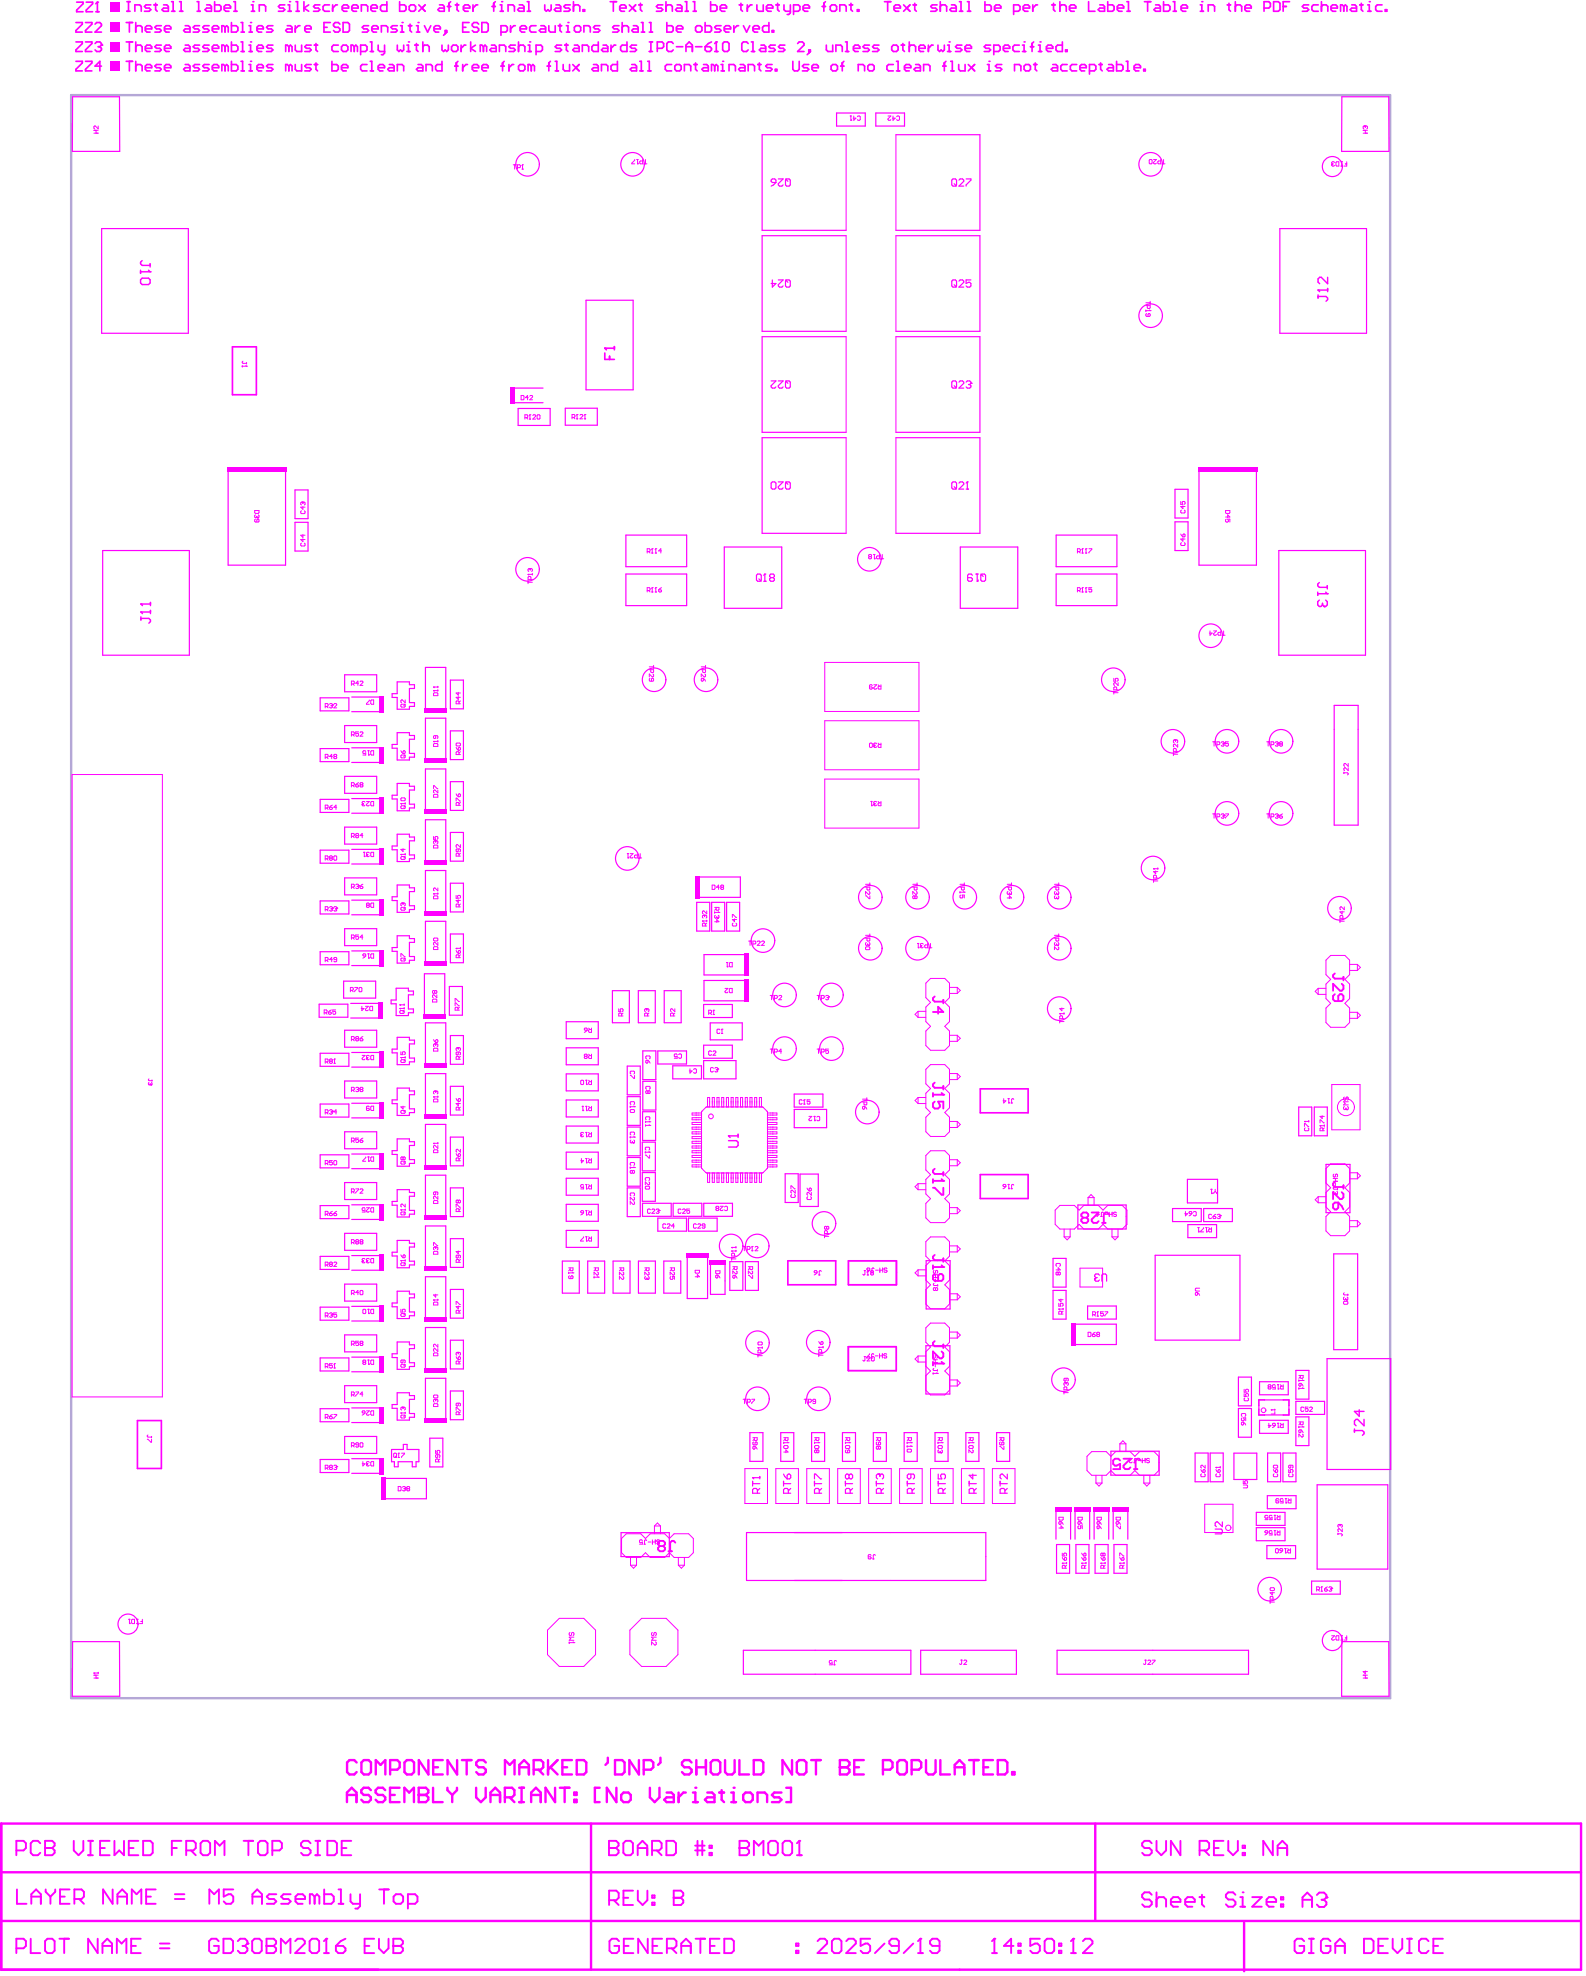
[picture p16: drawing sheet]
<svg xmlns="http://www.w3.org/2000/svg" width="280mm" height="349mm" viewBox="0 0 280 349" stroke-linecap="round" stroke-linejoin="round" font-family="sans-serif">
<path d="M12.5 16.8h232.7v282.7h-232.7z" fill="none" stroke="#b4a7d6" stroke-width=".42"/>
<g fill="none" stroke="#f0f" stroke-width=".21">
<path d="M12.8 17.1h8.3v9.6h-8.3zM147.6 19.9h5v2.3h-5zM154.5 19.9h5v2.3h-5zM236.7 17.1h8.3v9.6h-8.4zM149.2 23.8h-14.8v16.8h14.8M158 23.8h14.8v16.8h-14.8M17.9 40.3h15.3v18.5h-15.3zM103.4 53h8.3v15.8h-8.3zM149.2 41.6h-14.8v16.8h14.8M149.2 59.4h-14.8v16.9h14.8M158 41.6h14.8v16.8h-14.8M158 59.4h14.8v16.9h-14.8"/>
<path d="M225.8 40.3h15.2v18.5h-15.2zM90.7 68.5h5.1M90.7 71h5.1M91.4 72.1h5.6v2.9h-5.6zM99.7 72h5.7v3h-5.7zM149.2 77.2h-14.8v16.9h14.8M158 77.2h14.8v16.9h-14.8M18.1 97.1h15.3v18.5h-15.3zM40.2 82.8v16.9h10.2v-16.9M52 86.4h2.3v5.1h-2.3zM52 92.1h2.3v5.1h-2.3zM110.4 94.4h10.7v5.6h-10.7z"/>
<path d="M127.8 96.5h10.1v10.8h-10.1zM169.4 96.5h10.1v10.8h-10.1zM186.3 94.4h10.7v5.6h-10.7zM207.3 92h2.3v5.1h-2.3zM207.3 86.3h2.3v5.1h-2.3zM211.5 82.8v16.9h10.1v-16.9M225.6 97.1h15.3v18.5h-15.3zM60.8 119h5.6v3h-5.6zM79.4 120h2.3v5h-2.3zM110.4 101.3h10.7v5.5h-10.7zM186.3 101.3h10.7v5.5h-10.7zM56.5 123.1h5v2.3h-5z"/>
<path d="M56.5 132h5v2.3h-5zM60.8 128h5.6v3h-5.6zM60.8 136.9h5.6v3h-5.6zM62 134.5h5.1M62 125.5h5.1M62 131.9h5.1M62 122.9h5.1M70.1 120.3h2.1v.5h.9v.6h-.9v2.5h.9v.7h-.9v.5h-2.1v-2.1h-.9v-.6h.9zM70.1 129.2h2.1v.5h.9v.7h-.9v2.5h.9v.7h-.9v.5h-2.1v-2.1h-.9v-.7h.9zM70.1 138.2h2.1v.5h.9v.7h-.9v2.4h.9v.7h-.9v.5h-2.1v-2.1h-.9v-.6h.9zM75 125.1v-7.4h3.6v7.4M75 134.1v-7.4h3.6v7.4"/>
<path d="M79.4 128.9h2.3v5.1h-2.3zM79.4 137.9h2.3v5h-2.3zM235.3 124.4h4.3v21.1h-4.3zM56.5 141h5v2.3h-5zM56.5 150h5v2.3h-5zM56.5 158.9h5v2.3h-5zM60.8 145.9h5.6v3h-5.6zM60.8 154.9h5.6v2.9h-5.6zM62 152.4h5.1M62 143.4h5.1M62 158.8h5.1M62 149.8h5.1"/>
<path d="M62 140.9h5.1M70.1 147.1h2.1v.5h.9v.7h-.9v2.5h.9v.7h-.9v.5h-2.1v-2.1h-.9v-.7h.9zM70.1 156.1h2.1v.5h.9v.7h-.9v2.5h.9v.6h-.9v.5h-2.1v-2.1h-.9v-.6h.9zM75 143v-7.4h3.6v7.4M75 152v-7.4h3.6v7.4M79.4 146.8h2.3v5.1h-2.3zM79.4 155.8h2.3v5.1h-2.3zM122.9 159.2h2.3v5h-2.3zM123.2 154.7h7.4v3.6h-7.4M125.5 159.2h2.3v5h-2.3zM128.2 159.2h2.3v5h-2.3zM56.3 177.1h5.1v2.3h-5.1z"/>
<path d="M56.5 167.9h5v2.3h-5zM60.6 173.1h5.7v3h-5.7zM60.8 163.8h5.6v3h-5.6zM61.9 179.6h5M61.9 177h5M62 170.3h5.1M62 161.4h5.1M62 167.7h5.1M69.9 174.3h2.1v.5h.9v.7h-.9v2.5h.9v.6h-.9v.5h-2.1v-2h-.9v-.7h.9zM70.1 165.1h2.1v.5h.9v.6h-.9v2.5h.9v.7h-.9v.5h-2.1v-2.1h-.9v-.7h.9zM74.9 179.2v-7.4h3.5v7.4M75 160.9v-7.3h3.6v7.3"/>
<path d="M75 169.9v-7.4h3.6v7.4M79.3 174h2.3v5.1h-2.3zM79.4 164.7h2.3v5.1h-2.3zM108 174.7h3v5.7h-3zM112.6 174.7h3v5.7h-3zM117.2 174.7h3v5.7h-3zM124.1 177.2h5.1v2.3h-5.1zM131.6 172.9h-7.4v3.6h7.4M131.6 168.4h-7.4v3.6h7.4M56.5 194.7h5v2.3h-5zM56.5 185.8h5v2.3h-5zM60.8 181.7h5.6v3h-5.6z"/>
<path d="M60.8 190.7h5.6v3h-5.6zM60.8 199.6h5.6v3h-5.6zM62 197.2h5.1M62 188.2h5.1M62 194.6h5.1M62 185.6h5.1M70.1 183h2.1v.5h.9v.6h-.9v2.5h.9v.7h-.9v.5h-2.1v-2.1h-.9v-.6h.9zM70.1 191.9h2.1v.5h.9v.7h-.9v2.5h.9v.7h-.9v.5h-2.1v-2.1h-.9v-.7h.9zM75 187.8v-7.4h3.6v7.4M75 196.8v-7.4h3.6v7.4M79.4 182.7h2.3v5h-2.3zM79.4 191.6h2.3v5.1h-2.3z"/>
<path d="M99.9 180.2h5.6v3h-5.6zM99.9 184.8h5.6v3h-5.6zM99.9 189.4h5.6v3h-5.6zM99.9 194h5.6v3h-5.6zM99.9 198.6h5.6v3h-5.6zM110.6 188h2.3v5.1h-2.3zM110.6 193.4h2.3v5.1h-2.3zM110.6 198.8h2.3v5.1h-2.3zM113.3 196.1h2.3v5.1h-2.3zM113.4 190.7h2.3v5.1h-2.3zM113.4 185.4h2.3v5h-2.3zM116 185.4h5.1v2.3h-5.1z"/>
<path d="M118.7 188h5v2.3h-5zM124.1 184.4h5.1v2.3h-5.1zM124.1 187.1h5.7v3.2h-5.7zM125.3 180.4h5.6v3h-5.6zM140.1 193h5.1v2.3h-5.1zM140.1 195.7h5.7v3.2h-5.7zM229.1 195.3h2.3v5h-2.3zM231.8 195.3h2.3v5h-2.3zM56.5 203.7h5v2.3h-5zM56.5 212.7h5v2.3h-5zM60.8 208.6h5.6v3h-5.6zM60.8 217.5h5.6v3h-5.6z"/>
<path d="M62 215.1h5.1M62 206.1h5.1M62 212.5h5.1M62 203.6h5.1M70.1 200.9h2.1v.5h.9v.6h-.9v2.5h.9v.7h-.9v.5h-2.1v-2.1h-.9v-.6h.9zM70.1 209.8h2.1v.5h.9v.7h-.9v2.5h.9v.7h-.9v.5h-2.1v-2.1h-.9v-.7h.9zM70.1 218.8h2.1v.5h.9v.7h-.9v2.5h.9v.6h-.9v.5h-2.1v-2.1h-.9v-.6h.9zM75 205.7v-7.4h3.6v7.4M75 214.7v-7.4h3.6v7.4M79.4 209.5h2.3v5.1h-2.3zM79.4 200.6h2.3v5h-2.3zM79.4 218.5h2.3v5.1h-2.3z"/>
<path d="M99.9 217h5.6v3h-5.6zM99.9 203.2h5.6v3h-5.6zM99.9 207.8h5.6v3h-5.6zM99.9 212.4h5.6v3h-5.6zM110.6 204.2h2.3v5h-2.3zM110.6 209.5h2.3v5.1h-2.3zM113.3 201.5h2.3v5h-2.3zM113.3 206.8h2.3v5.1h-2.3zM113.3 212.2h5.1v2.3h-5.1zM116 214.9h5.1v2.3h-5.1zM118.7 212.2h5.1v2.3h-5.1zM121.4 214.9h5.1v2.3h-5.1z"/>
<path d="M124.1 212.2h5.1v2.3h-5.1zM138.5 207h2.3v5.1h-2.3zM141.1 207.1h3.2v5.7h-3.2zM190.1 212.5h8.5v4.3h-8.5zM206.8 213.2h5.1v2.3h-5.1zM209.4 208h5.4v4.2h-5.4zM209.5 216h5.1v2.3h-5.1zM212.3 213.2h5.1v2.3h-5.1zM233.9 205.4h4.2v8.5h-4.2zM56.5 221.6h5v2.3h-5zM56.5 230.6h5v2.3h-5zM56.5 239.5h5v2.3h-5z"/>
<path d="M60.8 226.5h5.6v3h-5.6zM60.8 235.5h5.6v3h-5.6zM62 233h5.1M62 224.1h5.1M62 239.4h5.1M62 230.4h5.1M62 221.5h5.1M70.1 227.8h2.1v.5h.9v.6h-.9v2.5h.9v.7h-.9v.5h-2.1v-2.1h-.9v-.7h.9zM70.1 236.7h2.1v.5h.9v.7h-.9v2.5h.9v.6h-.9v.5h-2.1v-2h-.9v-.7h.9zM75 223.6v-7.4h3.6v7.4M75 232.6v-7.4h3.6v7.4M79.4 236.4h2.3v5.1h-2.3z"/>
<path d="M79.4 227.4h2.3v5.1h-2.3zM99.2 222.4h3v5.7h-3zM103.7 222.4h3v5.7h-3zM108.1 222.4h3v5.7h-3zM112.6 222.4h3v5.7h-3zM117.1 222.4h3v5.7h-3zM121.2 221.7v7.3h3.6v-7.3M125.3 222.8v5.5h2.6v-5.5M128.7 222.5h2.3v5.1h-2.3zM131.5 222.5h2.3v5.1h-2.3zM149.6 237.5h8.5v4.2h-8.5zM149.7 222.4h8.5v4.2h-8.5z"/>
<path d="M163.3 237.4h4.3l-.1 8.5h-4.2zM163.4 222.4h4.2v8.5h-4.2zM185.7 222h2.3v5h-2.3zM185.7 227.6h2.3v5.1h-2.3zM189.5 233.6h7.4v3.6h-7.4M191.8 230.4h5.1v2.3h-5.1zM203.8 221.4h14.9v15h-14.9zM234.1 239.6h11.2v19.6h-11.2zM235.3 221.2h4.2v16.9h-4.2zM56.5 257.4h5v2.3h-5zM56.5 248.5h5v2.3h-5zM60.8 244.4h5.6v3h-5.6z"/>
<path d="M60.8 253.4h5.6v3h-5.6zM62 259.9h5.1M62 250.9h5.1M62 242h5.1M62 257.3h5.1M62 248.3h5.1M69.1 255.7h2v-.9h.7v.9h2.1v2.1h-.5v.9h-.7v-.9h-2.5v.9h-.6v-.9h-.5zM70.1 245.7h2.1v.5h.9v.6h-.9v2.5h.9v.7h-.9v.5h-2.1v-2.1h-.9v-.7h.9zM75 241.6v-7.4h3.6v7.4M75 250.5v-7.4h3.6v7.4M75.8 253.7h2.3v5h-2.3zM79.4 245.4h2.3v5h-2.3z"/>
<path d="M132.3 252.7h2.3v5.1h-2.3zM137.7 252.7h2.3v5.1h-2.3zM143.2 252.7h2.3v5.1h-2.3zM148.6 252.7h2.3v5.1h-2.3zM154 252.7h2.3v5.1h-2.3zM159.5 252.7h2.3v5.1h-2.3zM164.9 252.7h2.3v5.1h-2.3zM170.4 252.7h2.3v5.1h-2.3zM175.8 252.7h2.3v5.1h-2.3zM196 256h8.5v4.2h-8.6zM210.8 256.3h2.3v5.1h-2.3zM213.5 256.3h2.3v5.1h-2.3z"/>
<path d="M217.7 256.3h4v4.7h-4zM218.4 248.4h2.3v5.1h-2.3zM218.4 242.9h2.3v5.1h-2.3zM222 247.9h.1M222 248.6h.1M222.1 246.9h5.2M222.2 243.7h5v2.3h-5zM222.2 250.5h5v2.3h-5zM223.1 246.9h-1.1v2.7h5.4v-2.7h-1.1M223.1 249.6h.1M223.6 256.3h2.3v5.1h-2.3zM226.3 256.3h2.3v5.1h-2.3z"/>
<path d="M226.3 249.6h.1M227.3 247.9h.1M227.3 248.6h.1M228.6 241.7h2.3v5.1h-2.3zM228.6 247.2h5v2.3h-5zM228.6 249.9h2.3v5.1h-2.3zM67.8 260.8h7.4v3.6h-7.4M109.6 270.3h8.5v4.3h-8.6zM131.7 270.3h42.2v8.5h-42.2zM186.3 266.4v5.1M186.4 272.4h2.3v5.1h-2.3zM188.8 266.4v5.1"/>
<path d="M189.6 266.4v5.1M189.8 272.4h2.3v5.1h-2.3zM192.2 266.4v5.1M193 266.4v5.1M193.2 272.4h2.3v5.1h-2.3zM195.6 266.4v5.1M196.4 266.4v5.1M196.5 272.4h2.3v5.1h-2.3zM198.9 266.4v5.1M221.6 266.8h5.1v2.3h-5.1zM221.6 269.5h5.1v2.3h-5.1zM223.5 272.6h5v2.3h-5z"/>
<path d="M223.5 263.8h5.1v2.3h-5.1zM231.3 278.9h5.1v2.3h-5.1zM232.3 261.9h12.5v14.9h-12.5zM12.8 289.6h8.3v9.6h-8.3zM131.1 291.1h29.6v4.2h-29.6zM162.4 291.1h16.9v4.2h-16.9zM186.5 291.1h33.7v4.2h-33.7zM236.7 289.6h8.3v9.6h-8.4z"/>
</g>
<path d="M41 61.2h4.2v8.4h-4.2zM172.9 192.1h8.5v4.2h-8.5zM172.9 207.2h8.5v4.2h-8.5zM139 222.4h8.4v4.2h-8.4zM149.7 237.6h8.4v4.2h-8.4zM149.7 222.4h8.4v4.2h-8.4zM24.2 250.6h4.3v8.4h-4.3z" fill="none" stroke="#f0f" stroke-width=".3"/>
<g fill="none" stroke="#f0f" stroke-width=".18">
<path d="M149.2 23.8v16.8M158 23.8v16.8M149.2 41.6v16.8M149.2 59.4v16.9M158 41.6v16.8M158 59.4v16.9M149.2 77.2v16.9M158 77.2v16.9M145.5 116.8h16.6v8.7h-16.6zM12.7 136.6h15.9v109.8h-15.9zM145.5 137.4h16.6v8.7h-16.6zM145.5 127.1h16.6v8.7h-16.6z"/>
<path d="M161.9 178.4v1.1M161.9 178.4l-.5 .5 .5 .6M161.9 179.5h1.4M161.9 178.4h1.4M164.1 172.6h2.5l.9 .8v2.6l-.9 .8 .9 .8v2.6l-.9 .8 .9 .9v2.5l-.9 .9h-2.5l-.8-.9v-2.5l.8-.9-.8-.8v-2.6l.8-.8-.8-.8v-2.6zM167.5 174.2h1.4M167.5 175.2h1.4M168.9 174.2v1M168.9 174.2l.5 .5-.5 .5M232.5 174.3l-.5 .6 .5 .5M232.5 174.3v1.1M232.5 175.4h1.4"/>
<path d="M232.5 174.3h1.4M234.7 168.5h2.5l.9 .9v2.5l-.9 .9 .9 .8v2.5l-.9 .9 .9 .8v2.6l-.9 .8h-2.5l-.8-.8v-2.6l.8-.8-.8-.9v-2.5l.8-.8-.8-.9v-2.5zM238.1 170.1h1.3M238.1 179.6h1.3M238.1 178.6h1.3M238.1 171.2h1.3M239.4 170.1l.6 .5-.6 .6M239.4 170.1v1.1M239.4 178.6v1M239.4 178.6l.6 .5-.6 .5M123.7 196.3h-1.6v.4h1.6M123.7 197.2h-1.6v.3h1.6"/>
<path d="M123.7 198h-1.6v.3h1.6M123.7 198.8h-1.6v.4h1.6M123.7 199.6h-1.6v.4h1.6M123.7 196.2v9.8M124.5 195.3l-.7 .7M124.5 195.3h.1M124.7 195.3h9.8M124.8 195.3v-1.7h.4v1.7M125.6 195.3v-1.7h.4v1.7M126.5 195.3v-1.7h.3v1.7M127.3 195.3v-1.7h.4v1.7M128.1 195.3v-1.7h.4v1.7"/>
<path d="M129 195.3v-1.7h.3v1.7M129.8 195.3v-1.7h.4v1.7M130.6 195.3v-1.7h.4v1.7M131.5 195.3v-1.7h.3v1.7M132.3 195.3v-1.7h.3v1.7M133.1 195.3v-1.7h.4v1.7M133.9 195.3v-1.7h.4v1.7M134.6 195.3h.1M134.6 195.3l.7 .7M135.4 196.3h1.6v.4h-1.6M135.4 196.2v9.8M135.4 197.2h1.6v.3h-1.6"/>
<path d="M135.4 198h1.6v.3h-1.6M135.4 198.8h1.6v.4h-1.6M135.4 199.6h1.6v.4h-1.6M161.9 193.6h1.4M161.9 193.6v1.1M161.9 193.6l-.5 .5 .5 .6M161.9 194.7h1.4M164.1 187.8h2.5l.9 .8v2.6l-.9 .8 .9 .8v2.6l-.9 .8 .9 .9v2.5l-.9 .9h-2.5l-.8-.9v-2.5l.8-.9-.8-.8v-2.6l.8-.8-.8-.8v-2.6zM167.5 183.7h1.4M167.5 182.6h1.4M167.5 189.4h1.4M167.5 198.9h1.4"/>
<path d="M167.5 197.8h1.4M167.5 190.4h1.4M168.9 182.6v1.1M168.9 189.4v1M168.9 197.8v1.1M168.9 182.6l.5 .5-.5 .6M168.9 189.4l.5 .5-.5 .5M168.9 197.8l.5 .5-.5 .6M234.9 191.3h5v8h-5zM123.7 200.5h-1.6v.3h1.6M123.7 201.3h-1.6v.4h1.6M123.7 202.1h-1.6v.4h1.6"/>
<path d="M123.7 203h-1.6v.3h1.6M123.7 203.8h-1.6v.4h1.6M123.7 204.6h-1.6v.4h1.6M123.7 205.5h-1.6v.3h1.6M123.8 206.1l.7 .7M124.5 206.8h.1M124.7 206.9h9.8M124.8 206.9v1.7h.4v-1.7M125.6 206.9v1.7h.4v-1.7M126.5 206.9v1.7h.3v-1.7M127.3 206.9v1.7h.4v-1.7M128.1 206.9v1.7h.4v-1.7"/>
<path d="M129 206.9v1.7h.3v-1.7M129.8 206.9v1.7h.4v-1.7M130.6 206.9v1.7h.4v-1.7M131.5 206.9v1.7h.3v-1.7M132.3 206.9v1.7h.3v-1.7M133.1 206.9v1.7h.4v-1.7M133.9 206.9v1.7h.4v-1.7M134.6 206.8h.1M135.3 206.1l-.7 .7M135.4 200.5h1.6v.3h-1.6M135.4 201.3h1.6v.4h-1.6M135.4 202.1h1.6v.4h-1.6"/>
<path d="M135.4 203h1.6v.3h-1.6M135.4 203.8h1.6v.4h-1.6M135.4 204.6h1.6v.4h-1.6M135.4 205.5h1.6v.3h-1.6M161.9 208.8v1.1M161.9 208.8h1.4M161.9 208.8l-.5 .5 .5 .6M161.9 209.9h1.4M164.1 203h2.5l.9 .8v2.6l-.9 .8 .9 .8v2.6l-.9 .8 .9 .9v2.5l-.9 .9h-2.5l-.8-.9v-2.5l.8-.9-.8-.8v-2.6l.8-.8-.8-.8v-2.6zM164.1 218.2h2.5l.9 .8v2.6l-.9 .8 .9 .8v2.6l-.9 .8 .9 .9v2.5l-.9 .9h-2.5l-.8-.9v-2.5l.8-.9-.8-.8v-2.6l.8-.8-.8-.8v-2.6zM167.5 219.8h1.4M167.5 205.6h1.4"/>
<path d="M167.5 213h1.4M167.5 214.1h1.4M167.5 204.6h1.4M168.9 204.6v1M168.9 213v1.1M168.9 219.8v1M168.9 219.8l.5 .5-.5 .5M168.9 213l.5 .5-.5 .6M168.9 204.6l.5 .5-.5 .5M187 212.6h2.5l.8 .9 .9-.9h2.5l.9 .9 .8-.9h2.6l.8 .9v2.5l-.8 .8h-2.6l-.8-.8-.9 .8h-2.5l-.9-.8-.8 .8h-2.5l-.9-.8v-2.5zM187.7 218.2l.5 .5 .6-.5M187.7 218.2h1.1"/>
<path d="M187.7 216.8v1.4M188.8 216.8v1.4M191.9 211.2l.6-.5 .5 .5M191.9 211.2v1.4M191.9 211.2h1.1M193 211.2v1.4M196.1 216.8v1.4M196.1 218.2h1.1M196.1 218.2l.6 .5 .5-.5M197.2 216.8v1.4M232.5 211.1v1.1M232.5 211.1l-.5 .5 .5 .6"/>
<path d="M232.5 212.2h1.4M232.5 211.1h1.4M234.7 205.3h2.5l.9 .8v2.6l-.9 .8 .9 .8v2.6l-.9 .8 .9 .9v2.5l-.9 .9h-2.5l-.8-.9v-2.5l.8-.9-.8-.8v-2.6l.8-.8-.8-.8v-2.6zM238.1 206.9h1.3M238.1 216.4h1.3M238.1 215.3h1.3M238.1 207.9h1.3M239.4 206.9v1M239.4 215.3v1.1M239.4 206.9l.6 .5-.6 .5M239.4 215.3l.6 .5-.6 .6M161.9 239.2l-.5 .5 .5 .5"/>
<path d="M161.9 224v1.1M161.9 239.2v1M161.9 239.2h1.4M161.9 224l-.5 .5 .5 .6M161.9 225.1h1.4M161.9 224h1.4M164.1 233.4h2.5l.9 .8v2.6l-.9 .8 .9 .8v2.6l-.9 .8 .9 .9v2.5l-.9 .9h-2.5l-.8-.9v-2.5l.8-.9-.8-.8v-2.6l.8-.8-.8-.8v-2.6zM167.5 235h1.4M167.5 236h1.4M167.5 229.3h1.4M167.5 228.2h1.4M167.5 220.8h1.4"/>
<path d="M168.9 235l.5 .5-.5 .5M168.9 228.2v1.1M168.9 235v1M168.9 228.2l.5 .5-.5 .6M190.5 223.7h4v3.3h-4zM131.4 259h4v6.2h-4zM136.8 259h4v6.2h-4zM142.3 259h4v6.2h-4zM147.8 259h4v6.2h-4zM153.2 259h4v6.2h-4zM158.7 259h4v6.2h-4zM161.9 240.2h1.4"/>
<path d="M164.1 259h4v6.2h-4zM167.5 244.5h1.4M167.5 243.4h1.4M168.9 243.4v1.1M168.9 243.4l.5 .5-.5 .6M169.6 259h4v6.2h-4zM175 259h4v6.2h-4zM192.6 256h2.5l.9 .9 .8-.9h2.5l.9 .9 .8-.9h2.6l.8 .9v2.5l-.8 .8h-2.6l-.8-.8-.9 .8h-2.5l-.8-.8-.9 .8h-2.5l-.9-.8v-2.5zM197.5 254.7l.6-.6 .5 .6M197.5 254.7v1.3M197.5 254.7h1.1M198.6 254.7v1.3"/>
<path d="M110.5 270.5h2.5l.9 .9 .8-.9h2.5l.9 .9 .8-.9h2.6l.8 .9v2.5l-.8 .8h-2.6l-.8-.8-.9 .8h-2.5l-.8-.8-.9 .8h-2.5l-.9-.8v-2.5zM111.2 276.1h1.1M111.2 276.1l.5 .5 .6-.5M111.2 274.7v1.4M112.3 274.7v1.4M115.4 269.2l.6-.6 .5 .6M115.4 269.2h1.1M115.4 269.2v1.3M116.5 269.2v1.3M119.7 276.1l.5 .5 .5-.5M119.7 276.1h1M119.7 274.7v1.4"/>
<path d="M120.7 274.7v1.4M193.3 261.6l.5 .5 .6-.5M193.3 261.6h1.1M193.3 260.2v1.4M194.4 260.2v1.4M201.8 260.2v1.4M201.8 261.6h1M201.8 261.6l.5 .5 .5-.5M202.8 260.2v1.4M212.5 265.3h5v5h-5zM98.7 285.5h4.3l2.1 2-.1 4.4-2 2h-4.3l-2.1-2v-4.4zM113.2 285.5h4.3l2.1 2v4.4l-2.1 2h-4.3l-2.1-2v-4.4z"/>
</g>
<path d="M.2 338.8h278.6M.2 330.2h278.7M.2 321.7h278.7v25.7h-278.7zM104.3 321.7v25.7M193.2 321.7v17.1M219.4 339.1v8.6" fill="none" stroke="#f0f" stroke-width=".42"/>
<g fill="#f0f">
<path d="M189 233.4h.8v3.9h-.8z" fill-rule="evenodd"/>
<path d="M125.2 222.4h2.8v.8h-2.8z" fill-rule="evenodd"/>
<path d="M121.1 221.1h3.9v.9h-3.9z" fill-rule="evenodd"/>
<path d="M131.3 168.2h.8v3.9h-.8z" fill-rule="evenodd"/>
<path d="M67.3 260.6h.8v3.9h-.8z" fill-rule="evenodd"/>
<path d="M211.3 82.4h10.5v.8h-10.5z" fill-rule="evenodd"/>
<path d="M40.1 82.4h10.4v.8h-10.4z" fill-rule="evenodd"/>
<path d="M90.1 68.3h.8v2.9h-.8z" fill-rule="evenodd"/>
<path d="M196.2 265.8h2.9v.8h-2.9z" fill-rule="evenodd"/>
<path d="M192.8 265.8h2.9v.8h-2.9z" fill-rule="evenodd"/>
<path d="M189.5 265.8h2.9v.8h-2.9z" fill-rule="evenodd"/>
<path d="M186.1 265.8h2.9v.8h-2.9z" fill-rule="evenodd"/>
<path d="M131.3 172.8h.8v3.9h-.8z" fill-rule="evenodd"/>
<path d="M122.7 154.5h.8v3.9h-.8z" fill-rule="evenodd"/>
<path d="M74.9 124.8h3.9v.9h-3.9z" fill-rule="evenodd"/>
<path d="M74.9 133.8h3.9v.8h-3.9z" fill-rule="evenodd"/>
<path d="M74.9 142.7h3.9v.9h-3.9z" fill-rule="evenodd"/>
<path d="M74.9 151.7h3.9v.8h-3.9z" fill-rule="evenodd"/>
<path d="M74.9 160.6h3.9v.9h-3.9z" fill-rule="evenodd"/>
<path d="M74.9 169.6h3.9v.9h-3.9z" fill-rule="evenodd"/>
<path d="M74.7 178.9h3.9v.8h-3.9z" fill-rule="evenodd"/>
<path d="M74.9 187.5h3.9v.9h-3.9z" fill-rule="evenodd"/>
<path d="M74.9 196.5h3.9v.8h-3.9z" fill-rule="evenodd"/>
<path d="M74.9 205.4h3.9v.9h-3.9z" fill-rule="evenodd"/>
<path d="M74.9 214.4h3.9v.8h-3.9z" fill-rule="evenodd"/>
<path d="M74.9 223.3h3.9v.9h-3.9z" fill-rule="evenodd"/>
<path d="M74.9 232.3h3.9v.8h-3.9z" fill-rule="evenodd"/>
<path d="M74.9 241.3h3.9v.8h-3.9z" fill-rule="evenodd"/>
<path d="M74.9 250.2h3.9v.9h-3.9z" fill-rule="evenodd"/>
<path d="M66.9 257.2h.9v2.8h-.9z" fill-rule="evenodd"/>
<path d="M66.9 248.2h.9v2.9h-.9z" fill-rule="evenodd"/>
<path d="M66.9 239.2h.9v2.9h-.9z" fill-rule="evenodd"/>
<path d="M66.9 230.3h.9v2.9h-.9z" fill-rule="evenodd"/>
<path d="M66.9 221.3h.9v2.9h-.9z" fill-rule="evenodd"/>
<path d="M66.9 212.4h.9v2.8h-.9z" fill-rule="evenodd"/>
<path d="M66.9 203.4h.9v2.9h-.9z" fill-rule="evenodd"/>
<path d="M66.9 194.5h.9v2.8h-.9z" fill-rule="evenodd"/>
<path d="M66.9 185.5h.9v2.9h-.9z" fill-rule="evenodd"/>
<path d="M66.7 176.8h.9v2.9h-.9z" fill-rule="evenodd"/>
<path d="M66.9 167.6h.9v2.9h-.9z" fill-rule="evenodd"/>
<path d="M66.9 158.6h.9v2.9h-.9z" fill-rule="evenodd"/>
<path d="M66.9 149.7h.9v2.8h-.9z" fill-rule="evenodd"/>
<path d="M66.9 140.7h.9v2.9h-.9z" fill-rule="evenodd"/>
<path d="M66.9 131.8h.8v2.8h-.8z" fill-rule="evenodd"/>
<path d="M66.9 122.8h.9v2.9h-.9z" fill-rule="evenodd"/>
<path d="M19.5 .4h1.7v1.7h-1.7z" fill-rule="evenodd"/>
<path d="M19.5 10.8h1.7v1.7h-1.7z" fill-rule="evenodd"/>
<path d="M19.5 7.4h1.7v1.7h-1.7z" fill-rule="evenodd"/>
<path d="M19.5 4h1.7v1.7h-1.7z" fill-rule="evenodd"/>
</g>
<g fill="none" stroke="#f0f" stroke-width=".18">
<path d="M16.6 23.5h.7M16.6 23h.7M16.9 23v.5M17.3 22.2v.5l-.5-.5-.2 .2 .1 .3M90.5 29.1h.5M90.8 29.1v.7M91.3 29.6h.4l.1-.2-.1-.3h-.4v.7M92 29.8h.3M92.2 29.1h.1M92.2 29.1l-.2 .1M92.2 29.1v.7M112 28.1l-.5 .7v.1h.5"/>
<path d="M112.3 28.1h.3M112.5 28.9h.1M112.5 28.1v.8M112.6 28.8l-.1 .1M113.3 28.1v.8h-.3l-.2-.4 .2-.1h.3M113.6 28.9h.5M113.9 28.1v.8M150 20.5h.2M150.1 21.2h.1M150.1 20.5v.7M150.2 21.1l-.1 .1M150.6 20.5v.7l.4-.4h-.5"/>
<path d="M151.2 20.6l.2-.1 .3 .1v.5l-.1 .1-.4-.1M156.6 20.5h.5l-.5 .5 .2 .2 .3-.1M157.5 20.5v.7l.4-.4h-.5M158.2 20.6l.1-.1 .4 .1v.5l-.2 .1-.3-.1M202.8 28.1l.4 .2v.5l-.1 .1-.4-.1v-.5zM203.5 28.1h.5l-.5 .5 .1 .3 .4-.1M204.7 28.1v.8h-.3l-.2-.4 .2-.1h.3M205 28.9h.5M205.2 28.1v.8M234.9 29h.1M234.9 29l.1 .3 .4-.1M235 28.9h.1"/>
<path d="M235 28.9l-.1 .1M235.4 28.7l-.4-.2-.1 .2 .1 .2M235.8 28.5h.4v.8h-.4l-.2-.1v-.5zM236.5 29.3h.3M236.5 28.5h.3M236.7 28.5v.8M237.3 28.9h.2M237.5 28.5v.8h-.5M240.4 23.5h.8M240.4 23h.8M240.7 22.2h.1M240.7 22.2l-.3 .2 .2 .3"/>
<path d="M240.7 22.2l.1 .2M240.8 22.4v.1M240.8 23v.5M240.8 22.4l.2-.2 .2 .2-.1 .3M202.1 53.9h.8v.4l-.1 .1-.4-.1v-.4M202.1 53.4h.8M202.1 54.7v.2M202.1 54.8h.8M202.2 55.3l-.1 .1 .1 .4h.6l.1-.4-.3-.1-.1 .1v.4M202.8 54.7l.1 .1M202.9 54.8h.1M202.9 53.1v.6"/>
<path d="M42.7 64.5v.2M42.7 64.6h.8M42.9 63.7l-.2 .1 .2 .3h.6M43.4 64.5l.1 .1M43.5 64.6h.1M43.5 64v.2M91.9 69.8h.4l.1 .1v.5l-.1 .1h-.4zM93.2 70.1h-.5l.4-.3v.7M93.4 69.9l.2-.1 .3 .1-.5 .6h.5M44.9 90.1h.8v.3l-.1 .2h-.5l-.2-.2zM45.1 91.6l-.2 .1 .2 .4h.5l.1-.4-.1-.1-.3 .1v.4M45.1 90.8l-.2 .4 .2 .1 .2-.1"/>
<path d="M45.3 91.2l.1 .1M45.3 91.1v.1M45.4 91.3h.1M45.6 90.8l.1 .4-.3 .1M53.2 90.1l-.2 .1 .2 .4h.5l.1-.1-.1-.4M53.2 95.8l-.2 .1 .2 .4h.5l.1-.1-.1-.4M53.3 88.6h.1M53.3 88.6l-.3 .1 .2 .4M53.3 88.6l.1 .1M53.4 88.7l.2-.1 .2 .1-.1 .4M53.4 89.3v.5l-.4-.3h.8M53.4 88.7v.1"/>
<path d="M53.4 94.3v.5l-.4-.4h.8M53.4 95v.5l-.4-.3h.8M114.2 97.3h.3l.2-.1-.2-.4h-.3v.8M114.4 97.3l.3 .3M114.9 97.6h.3M115 96.8h.1M115 96.8l-.1 .1M115 96.8v.8M115.5 97.6h.3M115.7 96.8h.1M115.7 96.8v.8M115.7 96.8l-.2 .1"/>
<path d="M116.7 97.2h-.5l.4-.4v.8M153.3 98.2l-.1-.1 .1-.3 .4 .1-.1 .3M153.3 98.2l-.1 .1 .1 .3 .4-.2-.1-.2M153.3 98.2h.3M154.1 97.8h.3M154.2 98.6h.1M154.2 97.8v.8M154.4 98.4l-.2 .2M155.1 97.8v.8h-.4l-.1-.4 .1-.1h.4M155.4 98.6h.5M155.6 97.8v.8M190 97.3h.4l.2-.1-.2-.4h-.4v.8"/>
<path d="M190.3 97.3l.3 .3M190.8 97.6h.3M190.9 96.8h.1M190.9 96.8v.8M190.9 96.8l-.1 .1M191.4 97.6h.3M191.6 96.8h.1M191.6 96.8v.8M191.6 96.8l-.2 .1M192.1 96.8h.5l-.5 .8M208.3 88.5v.5h.3l-.1-.3 .1-.2 .4 .1-.1 .4M208.3 94.2l.3 .5"/>
<path d="M208.4 90l-.1 .1 .1 .4h.5l.1-.1-.1-.4M208.4 95.7l-.1 .1 .1 .4h.5l.1-.1-.1-.4M208.6 89.2v.5l-.3-.4h.7M208.6 95v.5l-.3-.4h.7M208.8 94.2l.2 .1-.1 .4h-.3v-.4zM216.2 90.1h.7v.3l-.1 .2h-.5l-.1-.2zM216.2 91.2h.7l-.3-.4v.5M216.3 91.6l-.1 .1 .1 .4 .4-.1-.1-.4h.3v.5M114.2 104.2h.3l.2-.2-.2-.3h-.3v.7M114.4 104.2l.3 .2M114.5 117.6h.8M114.5 118.1h.8v.4l-.1 .1-.4-.1v-.4"/>
<path d="M114.7 119.6l-.2 .2 .2 .4h.5l.1-.4-.1-.2-.3 .2v.4M114.9 104.4h.3M115 103.7h.1M115 103.7v.7M115 103.7l-.1 .1M115.2 118.9l.1 .1-.1 .4-.7-.5v.5M115.3 117.4v.5M115.5 104.4h.3M115.7 103.7h.1M115.7 103.7v.7M115.7 103.7l-.2 .1M116.2 104h.4l.1 .3-.4 .1z"/>
<path d="M116.7 103.7l-.5 .3M123.7 118.1h.7v.4l-.1 .1-.4-.1v-.4M123.7 117.6h.7M123.8 119.6h.3v.4l-.2 .2-.2-.2zM124.1 119.6l.3 .6M124.3 118.9l.1 .1-.1 .4-.6-.5v.5M124.4 117.4v.5M190 104.2h.4l.2-.2-.2-.3h-.4v.7M190.3 104.2l.3 .2M190.8 104.4h.3M190.9 103.7h.1M190.9 103.7l-.1 .1"/>
<path d="M190.9 103.7v.7M191.4 104.4h.3M191.6 103.7h.1M191.6 103.7v.7M191.6 103.7l-.2 .1M192.6 103.7h-.5v.3l.2-.1 .3 .1-.1 .4-.4-.1M196.5 119.6v.6h.3l-.1-.3 .1-.3 .4 .2-.1 .4M213.4 111.3v.7l.4-.3h-.5M214.1 111.3h.5l-.5 .5 .1 .2 .4-.1M215.3 111.3v.7h-.3l-.2-.3 .2-.2h.3M215.6 112h.5M215.8 111.3v.7"/>
<path d="M70.7 124.3l.1-.1h.5l.2 .4-.2 .1h-.5zM71.5 123.5v.5l-.5-.5-.3 .1 .1 .4M71.5 124.2l-.3 .3M153.5 131.1l.4 .1v.5l-.2 .1-.3-.1v-.5zM153.9 120.9l-.2-.1-.3 .1v.5l.3 .1 .2-.2-.2-.1h-.3M154.1 131.6h.1M154.1 120.8h.5l-.5 .5 .2 .2 .3-.1M154.1 131.6l.2 .2 .3-.1M154.3 131.5l-.2 .1M154.3 131.5h.1M154.6 131.2l-.3-.1-.2 .1 .2 .3M154.9 131.1l.2 .2"/>
<path d="M154.9 120.8l.2 .2M155.4 120.8v.7h-.4l-.1-.3 .1-.2h.4M155.4 131.1v.7h-.4l-.1-.3 .1-.2h.4M196.5 121.9v.5M196.5 122.2h.7M197 121.7v-.4l-.4-.1-.1 .1v.4h.7M197.2 120.4v.5l-.5-.5-.2 .1 .1 .4M207 132.8v.5M207 133h.7M207.2 130.5h.1M207.2 130.5l-.2 .1 .1 .4M207.2 130.5l.2 .1"/>
<path d="M207.4 130.6l.1-.1 .2 .1-.1 .4M207.4 130.6v.2M207.5 132.5v-.3l-.4-.2-.1 .2v.3h.7M207.7 131.3v.5l-.6-.5-.1 .1 .1 .4M213.9 130.8h.5M214.1 130.8v.8M214.7 131.4h.3l.2-.2-.2-.4h-.3v.8M215.4 131l.4-.2 .1 .3M215.7 131.2h.1M215.8 131.2l.1 .2-.1 .2-.4-.1M215.9 131.1h.1M215.9 131.1l-.1 .1"/>
<path d="M216.7 130.8h-.5v.4l.4-.1 .1 .4-.1 .1-.4-.1M223.4 130.8h.5M223.7 130.8v.8M224.2 131.4h.4l.1-.2-.1-.4h-.4v.8M225 131l.3-.2 .2 .3M225.2 131.2h.1M225.3 131.2l.2 .2-.2 .2-.3-.1M225.5 131.1h.1M225.5 131.1l-.2 .1M225.8 131.2l-.1-.1 .1-.3 .4 .2-.1 .2M225.8 131.2h.3M225.8 131.2l-.1 .2 .1 .2 .4-.1-.1-.3"/>
<path d="M237 136.2v.2M237 136.3h.7l.1 .1-.1 .3M237.8 134.7v.5l-.5-.5-.3 .1 .2 .4M237.8 135.4v.5l-.5-.5-.3 .2 .2 .3M153.6 141.4h.3M153.7 142.1h.1M153.7 141.4v.7M153.9 142l-.2 .1M154.1 141.9h.1M154.1 141.9l.2 .2 .3-.1M154.3 141.7l-.2 .2M154.3 141.7h.1"/>
<path d="M154.6 141.5l-.3-.1-.2 .1 .2 .2M154.9 141.4l.2 .2M155.4 141.4v.7h-.4l-.1-.4 .1-.1h.4M161 156h.8M161 156.5h.8v.4l-.2 .1-.3-.1v-.4M161.4 158.1l-.1-.1-.3 .1 .1 .4 .3-.1M161.4 158.1l.1-.1 .3 .1-.2 .4-.2-.1M161.4 158.1v.3M161.6 157.2l.2 .2-.2 .4-.6-.6v.6M161.8 155.7v.5M169.3 156.5h.8v.4l-.1 .1-.4-.1v-.4M169.3 156h.8"/>
<path d="M169.3 157.2v.3M169.3 157.4h.8M169.5 157.9l-.2 .1 .2 .4 .3-.1-.1-.4h.4v.5M170 157.2l.1 .2M170.1 157.4h.1M170.1 155.7v.5M177.7 156h.7M177.7 156.5h.7v.4l-.1 .1-.4-.1v-.4M177.7 158.4h.7l-.4-.4v.5M177.8 157.2l-.1 .4 .1 .2 .2-.2M178 157.6l.2 .2M178 157.5v.1"/>
<path d="M178.2 157.8h.1M178.3 157.2l.1 .4-.2 .2M178.4 155.7v.5M186 156.5h.8v.4l-.2 .1-.4-.1v-.4M186 156h.8M186.1 157.2l-.1 .4 .1 .2 .3-.2M186.1 158l-.1 .4 .1 .1 .3-.1M186.4 157.5v.1M186.4 158.3v.1M186.4 157.6l.1 .2M186.4 158.4l.1 .1M186.5 157.8h.1"/>
<path d="M186.5 158.5h.1M186.6 157.2l.2 .4-.3 .2M186.6 158l.2 .4-.3 .1M186.8 155.7v.5M203.5 153.2h.1M203.5 155.1v.5M203.5 155.4h.7M203.5 153.2h.7M203.5 153.2l.1 .2M203.8 153.6v.5l-.3-.4h.7M204 154.9v-.4l-.4-.1-.1 .1v.4h.7M204.2 153.1v.3"/>
<path d="M213.9 143.6h.5M214.1 143.6v.7M214.7 144.1h.3l.2-.2-.2-.3h-.3v.7M215.4 143.7l.4-.1 .1 .2M215.7 143.9h.1M215.8 143.9l.1 .2-.1 .2-.4-.1M215.9 143.8h.1M215.9 143.8l-.1 .1M216.2 143.6h.5l-.5 .7M223.4 143.6h.5M223.7 143.6v.7M224.2 144.1h.4l.1-.2-.1-.3h-.4v.7"/>
<path d="M225 143.7l.3-.1 .2 .2M225.2 143.9h.1M225.3 143.9l.2 .2-.2 .2-.3-.1M225.5 143.8h.1M225.5 143.8l-.2 .1M225.7 143.9h.4l.1 .3-.4 .1zM226.2 143.6l-.5 .3M237.1 160v.5l-.6-.5-.1 .1 .1 .4M109.1 177.9v.5h.4l-.1-.3 .4-.2 .1 .2-.1 .3M109.6 179.2v-.4l-.1-.1-.4 .1v.4h.8M109.9 178.7l-.3 .3M114 177.9h.1"/>
<path d="M114 177.9l-.3 .2 .1 .3M114 177.9l.1 .2M114.1 178.1l.1-.2 .3 .2-.2 .3M114.1 178.1v.1M114.2 179.2v-.4l-.4-.1-.1 .1v.4h.8M114.5 178.7l-.3 .3M118.8 179.2v-.4l-.1-.1-.4 .1v.4h.7M119 177.9v.5l-.6-.5-.1 .2 .1 .3M119 178.7l-.2 .3M128.1 169.8h.3M128.3 170.5h.1M128.3 169.8v.7"/>
<path d="M128.4 170.4l-.1 .1M128.8 169.8h.4v.7h-.4l-.1-.1v-.5zM152.7 165h.7M152.7 165.5h.7v.4l-.1 .1-.4-.1v-.4M152.8 166.2l-.1 .4 .1 .2 .2-.2M152.8 167h.5l.1 .4-.1 .1h-.5l-.1-.1zM153 166.6l.2 .2M153 166.5v.1M153.2 166.8h.1M153.3 166.2l.1 .4-.2 .2M153.4 164.7v.5M161.8 166.4h.3"/>
<path d="M162 167.2h.1M162 166.4v.8M162.1 167.1l-.1 .1M162.4 166.9h.1M162.4 166.9l.1 .3 .4-.1M162.5 166.8h.1M162.5 166.8l-.1 .1M162.9 166.5l-.4-.1-.1 .1 .1 .3M163.6 166.4v.8h-.4l-.1-.4 .1-.1h.4M163.9 167.2h.5M164.1 166.4v.8M186 165.5h.8v.4l-.2 .1-.4-.1v-.4"/>
<path d="M186 165h.8M186.1 166.2l-.1 .4 .1 .2 .3-.2M186.4 166.6l.1 .2M186.4 166.5v.1M186.5 166.8h.1M186.6 166.2l.2 .4-.3 .2M186.6 167l.2 .1-.2 .4-.6-.5v.5M186.8 164.7v.5M186.9 178.8h.1M186.9 179.9v.5M186.9 178.8l.1 .1M186.9 178.8h.8"/>
<path d="M187.3 177.8v.5l-.4-.4h.8M187.4 179.7v-.4l-.4-.1-.1 .1v.4h.8M187.7 178.7v.2M236.4 162.2v.5M236.4 162.5h.7M236.7 160.7v.5l-.3-.4h.7M236.9 162v-.4l-.4-.1-.1 .1v.4h.7M26.3 190.3l-.1 .1 .1 .2h.5M26.3 190.9l-.1 .4 .1 .1 .2-.1M26.5 191.3l.1 .1M26.5 191.1v.2M26.6 191.4h.1"/>
<path d="M26.7 190.9l.1 .4-.2 .1M26.8 190.5v.2M186.9 180.2h.8M237.1 193.5l-.1 .1 .1 .5 .3-.2 .1-.4 .3 .1-.1 .5M237.1 195.2l-.1 .4 .1 .1 .3-.1M237.4 195.4v.2M237.4 195.6l.1 .1M237.5 195.7h.1M237.7 195.2l.1 .4-.3 .1M237.8 194.3h-.8l.3 .3-.3 .3h.8M145.4 217.8v.5M145.4 218.1h.8"/>
<path d="M145.8 216.4l-.1-.1-.3 .1 .2 .4 .2-.1M145.8 216.4l.1-.1 .3 .1-.1 .4-.3-.1M145.8 216.4v.3M145.9 217.6v-.4l-.3-.1-.2 .1v.4h.8M122.6 224.1h.8v.3l-.1 .2h-.6l-.1-.2zM122.6 225.2h.8l-.4-.4v.5M126.2 224.2h.8v.3l-.1 .2h-.5l-.2-.2zM126.2 225l.4-.1v.4l-.1 .1-.3-.1zM126.6 224.9l.4 .5M186.3 224h.7l-.3-.4v.5M186.4 223.4l-.1-.2 .1-.3h.5l.1 .1-.1 .4M186.7 224.5l-.2-.1-.2 .1 .1 .4 .3-.1"/>
<path d="M186.7 224.5l.1-.1 .2 .1-.1 .4-.2-.1M186.7 224.5v.3M186.8 230.9h.1M186.8 229.9v.5h.3l-.1-.4 .4-.1 .1 .1-.1 .4M186.8 230.9l.1 .1M186.8 230.9h.7M187.1 229.1v.5l-.3-.3h.7M187.3 231.8v-.4l-.4-.1-.1 .1v.4h.7M187.5 231.3l-.2 .2M187.5 230.8v.2M191.9 235h.4l.1 .1v.5l-.1 .2h-.4zM192.7 235.4h.4l.1 .2-.4 .2z"/>
<path d="M192.7 231.9h.4l.1-.4-.1-.1h-.4v.7M193 231.9l.2 .2M193.2 235l-.5 .4M193.5 232.1h.2M193.6 235.4l-.2 .1 .2 .3 .4-.2-.2-.2M193.6 235.4l-.2-.1 .2-.3 .4 .1-.2 .3M193.6 235.4h.2M193.6 231.4h.1M193.6 231.4l-.1 .1M193.6 231.4v.7M194.6 231.4h-.5v.4l.3-.2 .2 .2-.1 .3-.4-.1M194.9 231.4h.5l-.5 .7"/>
<path d="M211 228h.2v.4l-.1 .1-.3-.1zM211.2 228l.4 .5M211.6 227.2h-.6l-.2 .2 .2 .3h.6M237.1 229.5h.5l.1 .4-.1 .2h-.5l-.1-.2zM237.1 228l-.1 .2 .1 .2h.6M237.1 228.8l-.1 .4 .1 .1 .3-.1M237.4 229.2l.1 .1M237.4 229v.2M237.5 229.3h.1M237.6 228.8l.1 .4-.2 .1M237.7 228.3v.2M26 253.9l.6 .5h.1v-.5"/>
<path d="M26.1 253.1l-.1 .1 .1 .3h.6M26.7 253.4v.2M76.8 255.8v.5h.4l-.1-.2 .1-.3 .4 .2-.1 .3M77.2 256.6v.4l-.1 .1-.3-.1 .2-.4h.5l.1 .1-.1 .4M77.3 257.9v-.4l-.3-.1-.2 .1v.4h.8M77.6 257.4l-.3 .2M187.7 245.4v.5M187.7 245.6h.7M187.9 243.9h.1M187.9 243.9l-.2 .1 .1 .4M187.9 243.9l.2 .1M188.1 243.1v.4l-.2 .1-.2-.1 .1-.4h.5l.1 .1-.1 .4"/>
<path d="M188.1 244l.1-.1 .2 .1-.1 .4M188.1 244v.1M188.2 245.1v-.3l-.4-.2-.1 .2v.3h.7M219 251l.3-.1v.3l-.1 .2-.2-.2zM219.1 249.8l-.1-.1 .1-.4h.5l.1 .2-.1 .3M219.1 250.1l-.1 .1 .1 .4 .4-.1-.2-.4h.4v.5M219.3 250.9l.4 .5M219.5 245.1v.5h.3l-.1-.3 .1-.2 .4 .1-.1 .4M219.5 245.8v.5h.3l-.1-.2 .1-.3 .4 .1-.1 .4M219.6 246.6l-.1 .1 .1 .4h.5l.1-.1-.1-.4M223.8 244.6l-.1-.1 .1-.3 .4 .2-.1 .2M223.8 244.6l-.1 .2 .1 .2 .4-.1-.1-.3"/>
<path d="M223.8 251.1v.7l.4-.4h-.5M223.8 244.6h.3M224.2 248.7h.1M224.2 248.7h.7M224.2 248.7l.1 .1M224.6 251.1h.2l.1 .3h-.3l-.2-.1zM224.9 249v.4h-.7M224.9 248.6v.2M224.9 251.4l-.5 .4M224.9 244.4l-.1-.2-.4 .2 .2 .4 .3-.2v.4h-.5M225.3 251.1h.3M225.3 244.2h.3"/>
<path d="M225.5 251.8h.1M225.5 245h.1M225.5 244.2v.8M225.5 251.1v.7M225.6 251.7l-.1 .1M225.6 244.9l-.1 .1M225.8 251.1l.3 .2M225.8 244.2l.3 .3M226.3 251.1v.7h-.3l-.2-.4 .2-.1h.3M226.3 244.2v.8h-.3l-.2-.4 .2-.1h.3M229.1 250.8h.8v.4l-.2 .1-.3-.1v-.4M229.1 242.6h.8v.4l-.2 .1-.3-.1v-.4"/>
<path d="M229.1 243.4v.2M229.1 244.8v.2M229.1 251.6v.2M229.1 251.7h.8M229.1 243.5h.8M229.1 244.9h.8M229.2 244h.3v.4l-.1 .1-.3-.1zM229.2 252.2h.3v.4l-.1 .1-.3-.1zM229.4 251.1l-.3 .2M229.4 242.9l-.3 .2M229.5 252.2l.4 .5M229.5 244l.4 .5"/>
<path d="M229.7 253l.2 .1-.2 .4-.6-.5v.5M229.7 251.6l.2 .1M229.7 243.4l.2 .1M229.7 244.8l.2 .1M229.9 251.7h.1M229.9 243.5h.1M229.9 244.9h.1M230 248.3l-.2-.1-.3 .1v.5l.1 .2 .4-.2M230.7 248.2h-.5v.4l.3-.1 .2 .1-.1 .4-.4-.2M231 248.3l.1-.1 .4 .1-.5 .7h.5M70.2 262.2h.4l.1 .1v.5l-.1 .2h-.4zM71 262.3l.4-.1 .1 .3"/>
<path d="M71.2 262.6h.2M71.4 262.6l.1 .1-.1 .3-.4-.2M71.5 262.5h.1M71.5 262.5l-.1 .1M71.9 262.6l-.1 .1 .1 .3 .4-.2-.2-.2M71.9 262.6l-.1-.1 .1-.3 .4 .1-.2 .3M71.9 262.6h.2M186.8 268.5l.4-.1v.4l-.2 .1-.2-.1zM186.8 269.5h.7l-.3-.4v.6M186.8 267.6h.7v.4l-.1 .1h-.5l-.1-.1zM187.2 268.4l.3 .5M187.4 275.7h.1"/>
<path d="M187.4 275.7h.7M187.4 274v.5h.4l-.2-.3 .2-.2 .3 .1-.1 .4M187.4 275.7l.1 .2M187.4 274.7l.4 .5M187.9 276.6v-.4l-.4-.1-.1 .1v.4h.7M187.9 274.7l.2 .1-.1 .4h-.2v-.4zM188.1 276.1l-.2 .3M188.1 275.6v.3M190.1 267.6h.8v.4l-.1 .1h-.5l-.2-.1zM190.3 268.4h.2v.4l-.1 .1-.3-.1zM190.3 269.1l-.2 .2 .2 .4 .3-.2-.1-.4h.4v.6M190.5 268.4l.4 .5"/>
<path d="M190.8 275.7h.1M190.8 275.7h.8M190.8 275.7l.1 .2M190.8 274.7l.4 .5M190.8 274l.4 .5M191.3 274.7l.3 .1v.3l-.4 .1v-.4zM191.3 274l.3 .1v.2l-.4 .2v-.4zM191.3 276.6v-.4l-.4-.1-.1 .1v.4h.8M191.6 276.1l-.3 .3M191.6 275.6v.3M193.5 267.6h.8v.4l-.2 .1h-.5l-.1-.1zM193.6 268.4h.3v.4l-.1 .1-.3-.1z"/>
<path d="M193.6 269.1h.3v.4l-.1 .2-.3-.2zM193.9 268.4l.4 .5M193.9 269.1l.4 .6M194.2 275.7h.1M194.2 275.7l.1 .2M194.2 275.7h.7M194.2 274.7l.4 .5M194.6 274.1l-.2-.1-.2 .1 .1 .4 .3-.2M194.6 274.1l.1-.1 .2 .1-.1 .4-.2-.2M194.6 274.1v.2M194.7 274.7l.2 .1v.3l-.3 .1v-.4zM194.7 276.6v-.4l-.4-.1-.1 .1v.4h.7"/>
<path d="M194.9 276.1l-.2 .3M194.9 275.6v.3M196.9 267.6h.7v.4l-.1 .1h-.5l-.1-.1zM196.9 269.1l.6 .6h.1v-.6M197 268.4h.2v.4l-.1 .1-.2-.1zM197.2 268.4l.4 .5M197.5 275.7h.1M197.5 275.7h.8M197.5 274.5v-.5l.8 .5M197.5 275.7l.1 .2M197.5 274.7l.4 .5M198 276.6v-.4l-.4-.1-.1 .1v.4h.8"/>
<path d="M198 274.7l.3 .1-.2 .4h-.2v-.4zM198.3 276.1l-.3 .3M198.3 275.6v.3M16.6 295.1h.1M16.6 296h.7M16.6 295.5h.7M16.6 295.1h.7M16.6 295.1l.1 .1M16.9 295.5v.5M17.3 295v.2M22.7 285.6h.3M22.8 286.4h.1"/>
<path d="M22.8 285.6v.8M23 286.3l-.2 .1M23.3 285.6h.4v.8h-.4l-.1-.1v-.5zM24.1 286.4h.3M24.1 285.6h.3M24.2 285.6v.8M24.9 286h.2M25.1 285.6v.8h-.5M100.4 289.6v.3M100.4 289.7h.8M100.5 287.9l-.1 .5 .3 .1 .1-.4 .3-.2 .1 .2-.1 .4M101.1 289.6l.1 .1"/>
<path d="M101.2 289.7h.1M101.2 288.8h-.8l.3 .3-.3 .2h.8M115.1 287.9l-.2 .2 .2 .4h.1l.1-.4 .3-.2 .2 .2-.2 .4M115.6 289.6l.2 .1-.2 .5-.7-.6v.6M115.8 288.8h-.9l.3 .3-.3 .2h.9M240.4 296h.8M240.4 295.5h.8M240.8 294.7v.5l-.4-.3h.8M240.8 295.5v.5"/>
</g>
<g fill="none" stroke="#f0f" stroke-width=".33">
<path d="M235.4 175.4l-.3 .3v.6l.3 .3h1.3l.3-.3v-.6l-.3-.3h-.3l-.3 .3v.9M235.4 171.7l-.3 .3v.3l.3 .3h1.6M236.7 173.5l.3 .3v.6l-.3 .4h-.3l-1.3-1.3v1.3M237 172.3v.6M191 214.8l-.3 .3v.3l.3 .3h.6l.4-.3v-.3l-.4-.3M191 214.8l-.3-.3v-.3l.3-.3h.6l.4 .3v.3l-.4 .3M191 214.8h.6M192.6 213.9h1.2l-1.2 1.2v.3l.3 .3h.6l.3-.3M194.4 215.7h.6M195.6 214.2l-.3-.3h-.3l-.3 .3v1.5M164.9 236.6l-.3 .3v.3l.3 .3h1.5M166.1 238.4l.3 .3v.6l-.3 .3h-.3l-1.2-1.2v1.2"/>
<path d="M166.4 237.2v.6M164.6 240.2v.6M164.6 240.5h1.8M197.6 257.6l-.3-.3h-.6l-.4 .3v.6l.4 .3h.3l.6-.3v.9h-1.3M198.2 257.3h1.2l-1.2 1.2v.3l.3 .3h.6l.3-.3M200 259.1h.6M201.2 257.6l-.3-.3h-.3l-.3 .3v1.5"/>
</g>
<g fill="none" stroke="#f0f" stroke-width=".25">
<path d="M24.8 47.7v.5M24.8 47.9h1.7M25.1 49.1h1.1l.3 .2v.6l-.3 .3h-1.1l-.3-.3v-.6zM25.1 46l-.3 .3v.2l.3 .3h1.4M26.2 47.7l.3 .2M26.5 47.9h.1M26.5 46.5v.6M232.5 51.2h.1M232.5 52v.6M232.5 52.3h1.4l.3 .3v.3l-.3 .2M232.5 51.2h1.7M232.5 51.2l.3 .2"/>
<path d="M234.2 48.9v1.1l-1.1-1.1h-.3l-.3 .3v.6l.3 .2M234.2 50.9v.5M24.9 108h.1M24.9 106.5h.1M24.9 108.8v.6M24.9 109.1h1.4l.2 .3v.2l-.2 .3M24.9 108h1.6M24.9 108l.2 .2M24.9 106.5h1.6M24.9 106.5l.2 .3M26.5 106.3v.5M26.5 107.7v.5"/>
<path d="M232.4 104.4v.6M232.4 104.7h1.7M232.7 102.8l-.3 .2v.3l.3 .3h1.4M232.7 105.9l-.3 .2v.6l.3 .3h.3l.3-.3M233.3 106.7l.3 .3M233.3 106.4v.3M233.6 107h.1M233.8 105.9l.3 .2v.6l-.3 .3h-.2M233.8 104.4l.3 .3M234.1 104.7h.1M234.1 103.3v.6M128.5 200.4h.1"/>
<path d="M128.5 201.2h1.4l.3 .3v.5l-.3 .3h-1.4M128.5 200.4h1.7M128.5 200.4l.3 .2M130.2 200.1v.5M238.9 252.1v.5M238.9 252.3h1.4l.3 .3v.3l-.3 .3M239.8 248.7v1.1l-.9-.8h1.7M240.6 250.4v1.1l-1.1-1.1h-.3l-.3 .2v.6l.3 .3"/>
</g>
<g fill="none" stroke="#f0f" stroke-width=".21">
<path d="M136.2 31.6h.5l.2 .2v.4h-.7l-.2-.2v-.2zM136.9 32.2l-.9 .6M137.3 31.6h.8l-.8 .8v.2l.2 .2h.4l.2-.2M138.6 31.6l.4 .4M138.8 31.6h.4l.2 .2v.8l-.2 .2h-.4l-.2-.2v-.8zM168.1 31.6h.4l.2 .2v.8l-.2 .2h-.4l-.2-.2v-.8zM168.3 32.4l.4 .4M169.1 31.8l.3-.2h.4l.2 .2v.2l-.9 .8h.9M170.4 31.6h.9v.2l-.9 .8v.2M136.2 49.4v1.2l.7-.6h-.9M137.3 49.4h.8l-.8 .8v.2l.2 .2h.4l.2-.2M138.6 49.4l.4 .4"/>
<path d="M138.8 49.4h.4l.2 .2v.8l-.2 .2h-.4l-.2-.2v-.8zM168.1 49.4h.4l.2 .2v.8l-.2 .2h-.4l-.2-.2v-.8zM168.3 50.2l.4 .4M169.1 49.6l.3-.2h.4l.2 .2v.2l-.9 .8h.9M171.3 49.4h-.9v.6l.4-.2h.2l.3 .2v.4l-.3 .2h-.4l-.2-.2M136 67.2h.9l-.9 .8v.2l.2 .3h.5l.2-.3M137.3 67.2h.8l-.8 .8v.2l.2 .3h.4l.2-.3M138.6 67.4l.2-.2h.4l.2 .2v.8l-.2 .3h-.4l-.2-.3zM138.6 67.2l.4 .4M168.1 67.2h.4l.2 .2v.8l-.2 .3h-.4l-.2-.3v-.8zM168.3 68l.4 .5M169.1 67.4l.3-.2h.4l.2 .2v.2l-.9 .9h.9"/>
<path d="M170.4 67.4l.2-.2h.4l.3 .2v.2M170.8 67.8h.2M171 67.8l.3 .2v.2l-.3 .3h-.4l-.2-.3M171.3 67.6h.1M171.3 67.6l-.3 .2M136.2 85h.5l.2 .2v.9l-.2 .2h-.5l-.2-.2v-.9zM137.3 85h.8l-.8 .8v.3l.2 .2h.4l.2-.2M138.6 85l.4 .4M138.8 85h.4l.2 .2v.9l-.2 .2h-.4l-.2-.2v-.9zM168.1 85h.4l.2 .2v.9l-.2 .2h-.4l-.2-.2v-.9zM168.3 85.8l.4 .5M169.1 85.2l.3-.2h.4l.2 .2v.2l-.9 .9h.9"/>
<path d="M170.4 86.3h.4M170.6 85h.1M170.6 85v1.3M170.6 85l-.2 .2M133.6 101.3h.5l.2 .2v.8l-.2 .2h-.5l-.2-.2v-.8zM133.9 102.1l.4 .4M134.7 102.5h.4M134.9 101.3h.1M134.9 101.3v1.2M134.9 101.3l-.2 .2M136 101.9l-.2-.2v-.2l.2-.2h.4l.2 .2v.2l-.2 .2M136 101.9l-.2 .2v.2l.2 .2h.4l.2-.2v-.2l-.2-.2"/>
<path d="M136 101.9h.4M171.5 101.5l-.2-.2h-.4l-.2 .2v.8l.2 .2h.4l.2-.2v-.2l-.2-.2h-.6M172.2 101.3h.4M172.4 102.5h.1M172.4 101.3v1.2M172.6 102.3l-.2 .2M173 101.3l.4 .4M173.2 101.3h.4l.2 .2v.8l-.2 .2h-.4l-.2-.2v-.8zM193.1 225.6h.1M193.1 225.6v.2l.2 .2h.4l.2-.2M193.3 225.4l-.2 .2M193.3 225.4h.2"/>
<path d="M193.9 224.9l-.2-.2h-.4l-.2 .2v.2l.2 .3M194.4 226v-1.1l.2-.2h.4l.2 .2v1.1M214.3 269.7h1.1l.2 .2v.4l-.2 .3h-1.1M215.6 268.4v.9l-.8-.9h-.2l-.3 .3v.4l.3 .2"/>
</g>
<path d="M106.7 61.4h.1M106.7 62.3v1.1h1.7M106.7 61.4h1.7M106.7 61.4l.3 .3M107.5 62.8v.6M108.4 61.1v.6" fill="none" stroke="#f0f" stroke-width=".3"/>
<circle cx="166.4" cy="240.5" r=".17" fill="#f0f"/>
<path d="M164.6 223.2v.6M164.6 223.5h1.8M164.9 221.4l-.3 .3v.3l.3 .3h1.5M166.4 222v.6M166.1 240.2l.3 .3" fill="none" stroke="#f0f" stroke-width=".33"/>
<circle cx="166.4" cy="223.5" r=".17" fill="#f0f"/>
<path d="M164.6 178.5h1.8l-.9-.9v1.2M164.9 175.8l-.3 .3v.3l.3 .3h1.5M166.4 176.4v.6M164.6 208v.6M164.6 208.3h1.8M164.9 206.2l-.3 .3v.3l.3 .3h1.5M166.4 206.8v.6M164.9 224.7l-.3 .3v.6l.3 .3h1.2l.3-.3v-.6l-.3-.3h-.3l-.3 .3v.9M166.1 223.2l.3 .3" fill="none" stroke="#f0f" stroke-width=".33"/>
<circle cx="166.4" cy="208.3" r=".17" fill="#f0f"/>
<path d="M164.6 192.8v.6M164.6 193.1h1.8M164.9 191l-.3 .3v.3l.3 .3h1.5M166.4 191.6v.6M164.6 209.5h.3l1.2 1.2h.3v-1.2M166.1 208l.3 .3" fill="none" stroke="#f0f" stroke-width=".33"/>
<circle cx="166.4" cy="193.1" r=".17" fill="#f0f"/>
<path d="M164.9 194.3l-.3 .3v.6l.3 .3h.6l.3-.3v-.3l-.3-.6h.9v1.2M166.1 192.8l.3 .3M235.1 212.4l.3-.3h.7v.9l-.4 .3h-.3l-.3-.3zM235.4 208.5l-.3 .3v.3l.3 .3h1.6M236.1 212.1l.6 .6 .3 .6M236.7 210.3l.3 .3v.6l-.3 .3h-.3l-1.3-1.2v1.2M237 209.1v.6M116.4 272.7l-.3 .3v.3l.3 .3h.6l.3-.3v-.3l-.3-.3M116.4 272.7l-.3-.3v-.3l.3-.3h.6l.3 .3v.3l-.3 .3M116.4 272.7h.6M117.9 273.6h.6M119.1 272.1l-.3-.3h-.3l-.3 .3v1.5" fill="none" stroke="#f0f" stroke-width=".33"/>
<g fill="none" stroke="#f0f" stroke-width=".18">
<path d="M92.6 73.7h.4l.1-.2-.1-.3h-.4v.7M92.8 73.7l.3 .2M93.3 73.9h.3M93.5 73.2h.1M93.5 73.2l-.2 .1M93.5 73.2v.7M94 73.3l.1-.1 .4 .1-.5 .6h.5M94.9 73.2l.3 .1v.5l-.1 .1-.4-.1v-.5zM100.9 73.6h.4l.1-.1-.1-.4h-.4v.8M101.2 73.6l.2 .3M101.7 73.9h.2M101.8 73.1h.1"/>
<path d="M101.8 73.1v.8M101.8 73.1l-.1 .1M102.3 73.2l.1-.1 .4 .1-.5 .7h.5M103.1 73.9h.2M103.2 73.1h.1M103.2 73.1v.8M103.2 73.1l-.1 .1M93.1 101.3h.1M93.1 102.5v.5M93.1 102.7h.8M93.1 101.3l.2 .1M93.1 101.3h.8"/>
<path d="M93.4 100.3h.1M93.4 100.3l-.3 .1 .2 .4M93.4 100.3l.1 .1M93.5 100.4l.1-.1 .3 .1-.1 .4M93.5 100.4v.2M93.6 102.2v-.4l-.3-.1-.2 .1v.4h.8M93.9 101.2v.2M57.4 124.6h.3l.2-.1-.2-.4h-.3v.8M57.4 133.6h.3l.2-.2-.2-.3h-.3v.7M57.6 124.6l.3 .3M57.6 133.6l.3 .2M58.1 124.2l.4-.1 .1 .3"/>
<path d="M58.4 124.5h.1M58.5 124.5l.1 .1-.1 .3-.4-.2M58.6 124.4h.1M58.6 133.4h-.5l.4-.3v.7M58.6 124.4l-.1 .1M58.9 124.2l.1-.1 .4 .1-.5 .7h.5M59 133.4l-.1-.1 .1-.2 .4 .1-.1 .2M59 133.4l-.1 .2 .1 .2 .4-.1-.1-.3M59 133.4h.3M62 120.6h.4l.1-.1-.1-.4h-.4v.8M62 129.6h.4l.1-.1-.1-.4h-.4v.8M62 138.6h.4l.1-.2-.1-.3h-.4v.7"/>
<path d="M62.2 138.6l.3 .2M62.2 129.6l.3 .3M62.2 120.6l.3 .3M62.7 138.4h.4l.2 .3-.4 .1zM63.3 129.1h-.6v.4l.4-.2 .2 .4-.2 .2-.4-.2M63.3 120.5h-.6l.4-.4v.8M63.3 138.1l-.6 .3M63.5 120.3l.1-.2 .4 .2-.5 .6h.5M63.5 129.2l.1-.1 .4 .1-.5 .7h.5M63.6 138.4l-.1-.1 .1-.2 .4 .1-.1 .2M63.6 138.4l-.1 .2 .1 .2 .4-.1-.1-.3M63.6 138.4h.3"/>
<path d="M64.5 132.5l-.1-.1-.4 .1 .1 .4 .4-.1v.4h-.5M64.9 132.4h.2M65 133.2h.1M65 132.4v.8M65.1 123.5l-.5 .6v.1h.5M65.1 133.1l-.1 .1M65.5 132.4h.4v.8h-.4l-.1-.1v-.6zM65.5 123.5h.4v.7h-.4l-.1-.1v-.5zM70.7 133.3l.1-.1h.5l.2 .4-.2 .1h-.5zM70.7 132.4l.4 .5M71.2 132.4l.3 .1-.2 .4h-.2v-.4zM71.5 133.2l-.3 .2"/>
<path d="M76.5 121.8h.1M76.5 121.2h.1M76.5 130.8h.1M76.5 139.1v-.5l.7 .5M76.5 121.8h.7M76.5 121.8l.1 .1M76.5 121.2h.7M76.5 121.2l.1 .1M76.5 130.8h.7M76.5 130.8l.1 .1M76.6 122.2h.5l.1 .1v.4h-.7v-.4zM76.6 131.2h.5l.1 .1v.4h-.7v-.4z"/>
<path d="M76.9 129.8v.3l-.2 .2-.2-.2 .1-.3h.5l.1 .1-.1 .4M77.2 121.1v.2M77.2 121.7v.2M77.2 130.6v.3M77.2 139.4v.5l-.5-.5-.2 .1 .1 .4M80.5 131.8l.3 .5M80.6 131.1h.5l.1 .3-.1 .2h-.5l-.1-.2zM80.8 122.9v.5l-.3-.4h.7M80.8 122.1v.5l-.3-.4h.7M81 124.1v-.3l-.4-.2-.1 .2v.3h.7M81 133.1v-.4l-.4-.1-.1 .1v.4h.7M81 131.8l.2 .2v.2l-.4 .1v-.3z"/>
<path d="M81.2 123.6l-.2 .3M81.2 132.6l-.2 .2M57.4 151.5h.3l.2-.1-.2-.4h-.3v.7M57.4 142.5h.3l.2-.1-.2-.4h-.3v.8M57.6 151.5l.3 .2M57.6 142.5l.3 .3M58.1 142.4h.4l.1 .2-.3 .2zM58.3 151.4l-.2 .1 .2 .2 .3-.1-.1-.2M58.3 151.4l-.2-.2 .2-.2 .3 .1-.1 .3M58.3 151.4h.2M58.6 142l-.5 .4M59 151l.4 .1v.5l-.1 .1-.4-.1v-.5z"/>
<path d="M59.4 142.4h-.5l.4-.4v.8M62 156.5h.4l.1-.2-.1-.3h-.4v.7M62 147.5h.4l.1-.1-.1-.4h-.4v.8M62.2 156.5l.3 .2M62.2 147.5l.3 .3M62.7 156.1l.4-.1 .2 .2M62.9 147.4l-.2-.1 .2-.3 .4 .1-.2 .3M62.9 147.4l-.2 .1 .2 .3 .4-.2-.2-.2M62.9 147.4h.2M63 156.3h.1M63.1 156.3l.2 .2-.2 .2-.4-.1M63.3 156.2h.1"/>
<path d="M63.3 156.2l-.2 .1M63.5 156.3h.4l.1 .3-.4 .1zM63.9 141.9h.1M63.9 141.9l.1 .2 .4-.1M64 141.8h.1M64 141.8l-.1 .1M64 147.4h-.5l.4-.4v.8M64 156l-.5 .3M64.1 150.3h.3M64.3 151.1h.1M64.3 150.3v.8M64.4 141.5l-.4-.1-.1 .1 .1 .3"/>
<path d="M64.4 151l-.1 .1M64.6 150.8h.1M64.6 150.8l.2 .3 .3-.1M64.6 141.4h.5l-.5 .5 .2 .2 .3-.1M64.8 159.7l-.2 .1 .2 .3 .3-.2-.1-.2M64.8 159.7l-.2-.2 .2-.2 .3 .1-.1 .3M64.8 150.7h.1M64.8 159.7h.2M64.8 150.7l-.2 .1M65.1 150.5l-.3-.2-.2 .2 .2 .2M65.5 159.3h.4v.8h-.4l-.1-.2v-.5zM65.5 150.3h.4v.8h-.4l-.1-.1v-.5z"/>
<path d="M65.5 141.4h.4v.7h-.4l-.1-.1v-.5zM70.7 150.7h.1M70.7 141.8h.1M70.7 142.3l.1-.2h.5l.2 .4-.2 .1h-.5zM70.7 141.8l.1 .1M70.7 151.2l.1-.1h.5l.2 .4-.2 .1h-.5zM70.7 150.7h.8M70.7 150.7l.1 .1M70.7 141.8h.8M70.8 140.7h.5l.2 .4-.2 .1h-.5l-.1-.1zM71 159.3h.1M71 159.3l.1 .1"/>
<path d="M71 159.3l-.3 .1 .1 .4M71.1 159.4l.1-.1 .3 .1-.2 .4M71.1 149.7v.5l-.4-.4h.8M71.1 159.4v.1M71.5 141.6v.3M71.5 150.6v.2M71.5 151.1l-.3 .2M71.5 142.1l-.3 .3M76.5 157.6h.1M76.5 147.5v.6h.4l-.2-.4 .4-.2 .1 .2-.1 .4M76.5 157.6h.7M76.5 157.6l.1 .2"/>
<path d="M76.6 158h.5l.1 .2v.3h-.7v-.3zM76.6 140.1h.5l.1 .1v.4h-.7v-.4zM76.6 149.1h.5l.1 .1v.4h-.7v-.4zM76.7 148.3h.1M76.7 148.3l-.2 .1 .1 .4M76.7 148.3l.2 .1M76.9 148.4l.1-.1 .2 .1-.1 .4M76.9 148.4v.2M77.2 156.6v.5l-.5-.5-.2 .2 .1 .3M77.2 157.5v.3M80.5 141.3v-.5l.7 .5M80.5 157.9v.5h.3l-.1-.2 .1-.3 .4 .2-.1 .3"/>
<path d="M80.5 140l.3 .5M80.8 149.7v.4l-.1 .1-.2-.1 .1-.4h.5l.1 .2-.1 .3M80.8 158.7v.5l-.3-.4h.7M81 160v-.4l-.4-.1-.1 .1v.4h.7M81 142.1v-.4l-.4-.2-.1 .2v.4h.7M81 151v-.4l-.4-.1-.1 .1v.4h.7M81 140l.2 .2v.2l-.4 .1v-.3zM81.2 149v.5l-.5-.5-.2 .1 .1 .4M81.2 141.5l-.2 .3M81.2 150.5l-.2 .3M81.2 159.5l-.2 .2M110.6 150.6h.3"/>
<path d="M110.8 151.3h.1M110.8 150.6v.7M110.9 151.2l-.1 .1M111.2 150.6h.5l-.5 .5 .1 .2 .4-.1M112.4 150.6v.7h-.4l-.1-.3 .1-.2h.4M112.7 151.3h.5M112.9 150.6v.7M125.6 156.1h.4l.1 .1v.6l-.1 .1h-.4zM126.9 156.5h-.5l.4-.4v.8M127.3 156.5l-.2 .1 .2 .3 .3-.1-.1-.3M127.3 156.5l-.2-.1 .2-.3 .3 .1-.1 .3M127.3 156.5h.2"/>
<path d="M152.7 156.5h.7v.4l-.1 .1-.4-.1v-.4M152.7 158l.6 .5h.1v-.5M152.7 156h.7M153.3 157.2l.1 .2-.1 .4-.6-.6v.6M153.4 155.7v.5M57.2 178.6h.4l.1-.3-.1-.2h-.4v.8M57.4 160.4h.3l.2-.1-.2-.4h-.3v.8M57.4 169.4h.3l.2-.1-.2-.4h-.3v.7M57.4 178.6l.3 .3M57.6 169.4l.3 .2M57.6 160.4l.3 .3M57.9 178.5h.4l.1 .3-.3 .1z"/>
<path d="M58.1 160.1l.4-.2 .1 .3M58.4 160.3h.1M58.4 178.1l-.5 .4M58.5 160.3l.1 .1-.1 .3-.4-.1M58.6 160.2h.1M58.6 169.3h-.5l.4-.4v.7M58.6 160.2l-.1 .1M58.9 160.1l.4-.2 .1 .3M59.1 160.3h.2M59.2 178.1h-.5v.4l.4-.1 .1 .4-.1 .1-.4-.1M59.3 160.3l.1 .1-.1 .3-.4-.1M59.4 160.2h.1"/>
<path d="M59.4 169.3h-.4l-.1-.2 .1-.2 .4 .1v.5l-.1 .1-.4-.1M59.4 160.2l-.1 .1M61.8 174.7h.4l.1-.1-.1-.4h-.4v.7M62 165.4h.4l.1-.1-.1-.4h-.4v.8M62.1 174.7l.2 .2M62.2 165.4l.3 .3M62.6 174.2h.5l-.5 .7M63.3 164.9h-.6v.4l.4-.1 .2 .4-.2 .1-.4-.1M63.5 174.2l.3 .1v.5l-.1 .1-.4-.1v-.5zM63.8 177.5v.8l.4-.4h-.5M64 165.3h-.5l.4-.4v.8M64.1 168.2h.3l.1 .4h-.4l-.1-.1z"/>
<path d="M64.5 177.5h.5l-.5 .5 .1 .3 .4-.2M64.5 168.6l-.5 .4M64.9 168.2h.2M65 169h.1M65 168.2v.8M65.1 168.9l-.1 .1M65.3 177.5h.4v.8h-.4l-.1-.2v-.5zM65.5 168.2h.4v.8h-.4l-.1-.1v-.5zM70.5 177.9h.1M70.5 177.2h.1M70.5 177.9h.8M70.5 177.9l.2 .1"/>
<path d="M70.5 177.2h.8M70.5 177.2l.2 .2M70.7 178.3h.5l.1 .3-.1 .2h-.5l-.2-.2zM70.7 169.1l.1-.1h.5l.2 .4-.2 .1h-.5zM70.7 160.2l.1-.2h.5l.2 .4-.2 .2h-.5zM70.7 168.7v-.5l.8 .5M71.3 177.1v.3M71.3 177.7v.3M71.3 178.3l-.3 .2M71.5 169l-.3 .3M71.5 160l-.3 .3M76.4 176.2h.5l.1 .2v.3h-.7v-.3z"/>
<path d="M76.6 165.5h.5l.1 .3-.1 .2h-.5l-.1-.2zM76.6 167h.5l.1 .1v.4h-.7v-.4zM76.7 174.8l.1-.1 .2 .1-.1 .4-.2-.1M76.7 174.8l-.2-.1-.2 .1 .1 .4 .3-.1M76.7 174.8v.3M77 175.5v.5l-.5-.5-.2 .1 .1 .4M77.2 166.2v.5l-.6-.5-.1 .1 .1 .4M80.3 176.7v-.5l.7 .5M80.3 177.4v-.5l.7 .5M80.5 167.3h.1M80.5 167.7l.3 .5M80.5 167.3h.7"/>
<path d="M80.5 167.3l.1 .1M80.8 178.2v-.4l-.4-.1-.1 .1v.4h.7M81 168.9v-.4l-.4-.1-.1 .1v.4h.7M81 167.7l.2 .1v.2l-.4 .2v-.4zM81 177.7l-.2 .2M81.2 167.1v.3M81.2 168.4l-.2 .3M123.9 162.5h.1M123.9 162.5l.1 .1M123.9 162.5h.8M124.2 161.4h.1M124.2 161.4l-.3 .2 .1 .3"/>
<path d="M124.2 161.4l.1 .2M124.3 161.6l.1-.2 .3 .2-.2 .3M124.3 161.6v.1M124.4 163.3v-.3l-.4-.2-.1 .2v.3h.8M124.7 160.7v.5l-.5-.5-.3 .1 .1 .4M124.7 162.8l-.3 .3M124.7 162.3v.3M125 178.7h.4l.1-.4-.1-.1h-.4v.8M125.3 178.7l.2 .3M125.8 179h.2M125.9 178.2h.1M125.9 178.2l-.1 .1"/>
<path d="M125.9 178.2v.8M126.1 160.1h.7v.3l-.1 .2-.4-.2v-.3M126.1 160.8v.3M126.1 160.9h.7M126.1 162.6h.7l-.4-.4v.5M126.2 161.4l-.1 .4 .1 .2 .2-.2M126.3 160.3l-.2 .3M126.4 161.8l.2 .2M126.4 161.7v.1M126.6 162h.1M126.7 161.4l.1 .4-.2 .2M126.7 160.8l.1 .1"/>
<path d="M126.8 160.9h.1M127.9 174.3h.5l-.5 .7 .1 .1 .4-.1M128.8 174.3h.4v.8h-.4l-.2-.1v-.5zM129.2 161.8v-.5l.7 .5M129.3 162.8l-.1 .2 .1 .3h.5l.1-.1-.1-.4M129.6 162.1v.5l-.4-.4h.7M132 166h.6M132.3 166v.8M132.8 166.5h.4l.1-.1-.1-.4h-.4v.8M133.6 166.1l.1-.1 .4 .1-.5 .7h.5M134.3 166.1l.2-.1 .3 .1-.5 .7h.5M135.8 175.6h.6"/>
<path d="M136.1 175.6v.7M136.6 176.1h.4l.1-.1-.1-.4h-.4v.7M137.4 175.7l.1-.1 .4 .1-.5 .6h.5M144.1 175.6h.5M144.4 175.6v.7M144.9 176.1h.4l.1-.1-.1-.4h-.4v.7M145.6 175.7l.4-.1 .1 .2M145.9 176h.1M146 176l.1 .1-.1 .2-.4-.1M146.1 175.8h.1M146.1 175.8l-.1 .2M57.4 187.3h.3l.2-.1-.2-.4h-.3v.8"/>
<path d="M57.4 196.3h.3l.2-.2-.2-.3h-.3v.7M57.6 196.3l.3 .2M57.6 187.3l.3 .3M58.1 195.9l.4-.1 .1 .2M58.3 187.2l-.2 .1 .2 .3 .3-.2-.1-.2M58.3 187.2l-.2-.1 .2-.3 .3 .1-.1 .3M58.3 187.2h.2M58.4 196.1h.1M58.5 196.1l.1 .2-.1 .2-.4-.1M58.6 196h.1M58.6 196l-.1 .1M58.9 187.6h.2"/>
<path d="M59 186.8h.1M59 186.8v.8M59 186.8l-.1 .1M59.4 196.1h-.5l.4-.3v.7M62 183.3h.4l.1-.1-.1-.4h-.4v.8M62 192.3h.4l.1-.1-.1-.4h-.4v.8M62.2 192.3l.3 .3M62.2 183.3l.3 .3M62.7 191.9l.4-.1 .2 .2M62.9 183.2l-.2-.1 .2-.3 .4 .2-.2 .2M62.9 183.2l-.2 .1 .2 .3 .4-.1-.2-.3M62.9 183.2h.2"/>
<path d="M63 192.2h.1M63.1 192.2l.2 .1-.2 .3-.4-.2M63.3 192h.1M63.3 192l-.2 .2M63.5 183.2h.4l.1 .3-.4 .1zM63.6 192.2l-.1-.2 .1-.2 .4 .1-.1 .3M63.6 192.2l-.1 .1 .1 .3 .4-.2-.1-.2M63.6 192.2h.3M63.9 186.2h.5l-.5 .5 .1 .2 .4-.1M64 182.8l-.5 .4M64.6 186.7h.1M64.6 186.7l.2 .2 .3-.1"/>
<path d="M64.8 186.5h.1M64.8 186.5l-.2 .2M65.1 186.3l-.3-.1-.2 .1 .2 .2M65.1 195.2l-.1-.1-.4 .1v.6l.4 .1 .1-.3-.1-.1h-.4M65.5 195.1h.4v.8h-.4l-.1-.1v-.6zM65.5 186.2h.4v.7h-.4l-.1-.1v-.5zM70.7 186.5h.1M70.7 185.5v.5h.4l-.1-.4 .3-.1 .2 .1-.2 .4M70.7 187l.1-.1h.5l.2 .4-.2 .1h-.5zM70.7 196l.1-.1h.5l.2 .4-.2 .1h-.5zM70.7 186.5h.8M70.7 186.5l.1 .2"/>
<path d="M71.1 195.1v.5l-.4-.4h.8M71.5 186.4v.3M71.5 195.9l-.3 .2M71.5 186.9l-.3 .3M76.5 193.5h.1M76.5 183.4l.4 .5M76.5 193.5h.7M76.5 193.5l.1 .1M76.6 184.9h.5l.1 .1v.4h-.7v-.4zM76.6 193.9h.5l.1 .1v.4h-.7v-.4zM76.7 184.1h.1M76.7 192.5h.1"/>
<path d="M76.7 184.1l-.2 .2 .1 .3M76.7 192.5l-.2 .1 .1 .4M76.7 184.1l.2 .2M76.7 192.5l.2 .1M76.9 184.3l.1-.2 .2 .2-.1 .3M76.9 192.6l.1-.1 .2 .1-.1 .4M76.9 184.3v.1M76.9 192.6v.1M77 183.4l.2 .1v.3l-.3 .1v-.4zM77.2 193.3v.3M80.5 193.8l.3 .5M80.7 184.8h.1"/>
<path d="M80.7 184.8l-.2 .1 .1 .4M80.7 184.8l.1 .1M80.8 185.6v.3l-.1 .2-.2-.2 .1-.3h.5l.1 .1-.1 .4M80.8 184.9v.2M80.8 194.5v.5l-.3-.3h.7M80.8 184.9l.2-.1 .2 .1-.1 .4M81 186.8v-.3l-.4-.2-.1 .2v.3h.7M81 195.8v-.4l-.4-.1-.1 .1v.4h.7M81 193.8l.2 .1v.2l-.4 .2v-.4zM81.2 186.3l-.2 .3M81.2 195.3l-.2 .2M102.6 190.5l.3 .2v.5l-.1 .1-.4-.1v-.5z"/>
<path d="M102.7 195.1h.2M102.8 195.9h.1M102.8 195.1v.8M102.9 199.9l-.3-.2-.2 .2 .2 .2M102.9 195.8l-.1 .1M103.2 186.3l-.1 .1 .1 .3 .4-.1-.2-.3M103.2 181.3l.4 .2v.2h-.4l-.1-.1zM103.2 186.3l-.1-.1 .1-.3 .4 .2-.2 .2M103.2 186.3h.2M103.3 195.1h.3M103.3 199.7h.3M103.3 190.5h.3"/>
<path d="M103.4 195.9h.1M103.4 191.3h.1M103.4 190.5v.8M103.4 195.1v.8M103.4 199.7v.8M103.6 195.8l-.2 .1M103.6 191.2l-.2 .1M103.6 181.7l-.5 .4M103.8 199.7l.3 .3M103.8 195.1l.3 .3M103.8 190.5l.3 .3M103.8 185.9l.3 .3"/>
<path d="M103.8 181.3l.3 .3M104.3 181.3v.8h-.3l-.2-.4 .2-.1h.3M104.3 185.9v.8h-.3l-.2-.4 .2-.1h.3M104.3 190.5v.8h-.3l-.2-.4 .2-.1h.3M104.3 195.1v.8h-.3l-.2-.4 .2-.1h.3M104.3 199.7v.8h-.3l-.2-.4 .2-.1h.3M111.2 189.7l.6 .5h.1v-.5M111.2 195.1v.2M111.2 195.2h.7M111.3 194.8l-.1-.1 .1-.4h.5l.1 .2-.1 .3M111.3 195.7h.5l.1 .4-.1 .1h-.5l-.1-.1zM111.3 189.4l-.1-.1 .1-.4h.5l.1 .2-.1 .3"/>
<path d="M111.8 195.1l.1 .1M111.9 195.2h.1M113.9 197.7v.3M113.9 198.4v.2M113.9 197.9h.7M113.9 198.5h.7M114 197.5l-.1-.1 .1-.4h.5l.1 .1-.1 .4M114 192.1l-.1-.1 .1-.4h.5l.2 .1-.2 .4M114 186.8l-.1-.2 .1-.3h.5l.2 .1-.2 .4M114 187h.3v.4l-.1 .1-.3-.1zM114.3 192.5l-.1-.1-.3 .1 .1 .4 .3-.1M114.3 192.5l.1-.1 .3 .1-.2 .4-.2-.1"/>
<path d="M114.3 192.5v.3M114.3 187l.4 .5M114.5 197.7l.1 .2M114.5 198.4l.1 .1M114.6 197.9h.1M114.6 198.5h.1M119.4 186l-.1-.1-.4 .1 .2 .4 .3-.1v.4h-.5M119.7 186l.1-.1 .4 .1v.5l-.1 .2-.4-.2M121.7 188.5v.8l.4-.4h-.5M122.3 188.7l.2-.2 .3 .2v.5l-.1 .1-.4-.1M125.5 185.5l-.1-.1-.4 .1v.5l.1 .1 .4-.1M125.8 185.5l.1-.1 .4 .1-.5 .6h.5"/>
<path d="M125.8 188.4l-.1-.1-.4 .1v.5l.2 .2 .3-.2M126.1 188.4l.4-.1 .1 .3M126.3 188.7h.2M126.5 188.7l.1 .1-.1 .3-.4-.2M126.6 188.6h.1M126.6 188.6l-.1 .1M127 181.7l-.1-.2-.4 .2v.5l.1 .1 .4-.1M127.2 182.3h.3M127.4 181.5h.1M127.4 181.5v.8M127.4 181.5l-.2 .2M135.8 185h.6"/>
<path d="M136.1 185v.8M136.6 185.6h.4l.1-.2-.1-.4h-.4v.8M137.9 185.4h-.5l.3-.4v.8M141.5 194.1l-.1-.1-.4 .1v.5l.1 .2 .4-.2M141.7 194.8h.3M141.9 194h.1M141.9 194v.8M141.9 194l-.2 .1M142.7 196.9h.5l-.5 .5 .1 .3 .4-.1M142.9 194h-.5v.4l.2-.2 .3 .2-.1 .4-.4-.2M143.6 196.9h.2M143.7 197.7h.1"/>
<path d="M143.7 196.9v.8M143.8 197.6l-.1 .1M144.1 197l.1-.1 .4 .1v.6l-.1 .1-.4-.1M144.1 185h.5M144.4 185v.8M144.9 185.6h.4l.1-.2-.1-.4h-.4v.8M146.1 185h-.5v.4l.4-.1 .1 .4-.1 .1-.4-.1M152.1 194.4h.8v.4l-.1 .1-.4-.1v-.4M152.1 193.9h.8M152.3 195.1h.2v.4l-.1 .2-.3-.2zM152.5 195.1l.4 .6M152.9 193.6v.5"/>
<path d="M177 193.8v.8l.4-.4h-.5M177.8 193.8h.3M177.9 194.6h.1M177.9 193.8v.8M178.1 194.4l-.2 .2M178.3 194.6h.3M178.8 193.9l-.1-.1-.3 .1v.7M230.1 197.8h.1M230.1 198.7v-.5l.8 .5M230.1 197.8h.8M230.1 197.8l.1 .1M230.2 198.9l-.1 .2 .1 .4h.5l.2-.2-.2-.4"/>
<path d="M230.9 197.7v.2M232.8 198.6h.1M232.8 198.1v-.5l.8 .5M232.8 198.6l.2 .1M232.8 198.6h.8M233.2 196.8v.5l-.4-.4h.8M233.3 199.5v-.4l-.3-.2-.2 .2v.4h.8M233.6 198.9l-.3 .3M233.6 198.4v.3M57.4 214.2h.3l.2-.2-.2-.3h-.3v.7M57.4 205.2h.3l.2-.1-.2-.4h-.3v.8M57.6 214.2l.3 .2"/>
<path d="M57.6 205.2l.3 .3M58.1 214h.4l.1 .3-.3 .1zM58.6 204.7h-.5v.4l.3-.1 .2 .1-.1 .4-.4-.2M58.6 213.7l-.5 .3M58.9 214h.4l.1 .3-.4 .1zM59 204.7l.4 .1v.5l-.1 .2-.4-.2v-.5zM59.4 213.7l-.5 .3M62 210.2h.4l.1-.1-.1-.4h-.4v.8M62 201.3h.4l.1-.2-.1-.4h-.4v.8M62 219.2h.4l.1-.2-.1-.3h-.4v.7M62.2 219.2l.3 .2M62.2 210.2l.3 .3"/>
<path d="M62.2 201.3l.3 .2M62.7 209.7h.6l-.6 .8M62.9 219l-.2 .2 .2 .2 .4-.1-.2-.3M62.9 219l-.2-.1 .2-.2 .4 .1-.2 .2M62.9 219h.2M63.3 200.7h-.6v.4l.3-.1 .3 .1-.2 .4-.4-.1M63.5 209.8l.1-.1 .4 .1-.5 .7h.5M63.5 201.1h.4l.1 .3-.4 .1zM63.6 219l-.1-.1 .1-.2 .4 .1-.1 .2M63.6 219l-.1 .2 .1 .2 .4-.1-.1-.3M63.6 219h.3M64 200.7l-.5 .4"/>
<path d="M64.4 213.2l-.1-.2-.4 .2 .1 .3 .4-.1v.4h-.5M64.5 204.1l-.5 .6v.1h.5M64.6 213h.5l-.5 .5 .2 .3 .3-.1M64.9 204.1h.2M65 204.8h.1M65 204.1v.7M65.1 204.7l-.1 .1M65.5 213h.4v.8h-.4l-.1-.1v-.5zM65.5 204.1h.4v.7h-.4l-.1-.1v-.5zM70.7 213.4h.1M70.7 213.9l.1-.1h.5l.2 .4-.2 .1h-.5zM70.7 205l.1-.2h.5l.2 .4-.2 .1h-.5z"/>
<path d="M70.7 213.4h.8M70.7 213.4l.1 .1M71.1 204.2l-.1-.1-.3 .1 .1 .4 .3-.2M71.1 204.2l.1-.1 .3 .1-.2 .4-.2-.2M71.1 204.2v.2M71.5 212.4v.5l-.5-.5-.3 .1 .1 .4M71.5 213.3v.2M71.5 213.8l-.3 .2M71.5 204.8l-.3 .3M76.5 201.7h.1M76.5 219.7v-.5l.7 .5M76.5 201.7h.7"/>
<path d="M76.5 201.7l.1 .1M76.6 202.8h.5l.1 .1v.4h-.7v-.4zM76.6 211.8h.5l.1 .1v.4h-.7v-.4zM76.7 220h.1M76.7 220l-.2 .1 .1 .4M76.7 220l.2 .1M76.9 210.2v.4l-.2 .2-.2-.2 .1-.4h.5l.1 .2-.1 .4M77.2 201.5v.3M77.2 202v.6l-.5-.6-.2 .2 .1 .4M77.2 211v.5l-.5-.5-.2 .1 .1 .4M80.5 212.9v-.5l.7 .5M80.5 203.5l.3 .5"/>
<path d="M80.8 211.8l-.1-.1-.2 .1 .1 .4 .2-.1M80.8 211.8v.3M80.8 211.8l.2-.1 .2 .1-.1 .4-.3-.1M81 213.7v-.4l-.4-.1-.1 .1v.4h.7M81 204.7v-.3l-.4-.2-.1 .2v.3h.7M81 203.5l.2 .1v.3l-.4 .1v-.4zM81.2 204.2l-.2 .3M81.2 202.7v.5l-.6-.5-.1 .1 .1 .4M81.2 213.2l-.2 .3M102.4 200.3h.1M102.4 200.3l.2 .2 .3-.1M102.6 213.6l.3 .1v.2h-.3l-.2-.1z"/>
<path d="M102.6 204.3v.8l.3-.4h-.5M102.6 200.1l-.2 .2M102.6 200.1h.1M102.9 209.1l-.1-.2-.4 .2 .2 .4 .3-.2v.4h-.5M102.9 218.2l-.5 .6v.1h.5M102.9 213.9l-.5 .4M103.3 208.9h.3M103.3 218.2h.3M103.3 213.6h.3M103.3 204.3h.3M103.4 218.9h.1M103.4 214.3h.1"/>
<path d="M103.4 209.7h.1M103.4 205.1h.1M103.4 200.5h.1M103.4 204.3v.8M103.4 208.9v.8M103.4 213.6v.7M103.4 218.2v.7M103.6 218.8l-.2 .1M103.6 214.2l-.2 .1M103.6 209.6l-.2 .1M103.6 205l-.2 .1M103.6 200.4l-.2 .1"/>
<path d="M103.8 218.2l.3 .2M103.8 213.6l.3 .2M103.8 208.9l.3 .3M103.8 204.3l.3 .3M104.3 218.2v.7h-.3l-.2-.4 .2-.1h.3M104.3 208.9v.8h-.3l-.2-.4 .2-.1h.3M104.3 213.6v.7h-.3l-.2-.4 .2-.1h.3M104.3 204.3v.8h-.3l-.2-.4 .2-.1h.3M111.2 200.5v.2M111.2 205.8v.3M111.2 205.9h.7M111.2 200.6h.7"/>
<path d="M111.3 200.2l-.1-.1 .1-.4h.5l.1 .1-.1 .4M111.3 210.9l-.1-.1 .1-.4h.5l.1 .1-.1 .4M111.3 205.6l-.1-.2 .1-.3h.5l.1 .1-.1 .4M111.3 201.1l-.1 .4 .1 .1 .2-.1M111.5 206.6l.2-.1 .2 .1-.1 .4-.3-.2M111.5 206.6l-.1-.1-.2 .1 .1 .4 .2-.2M111.5 201.3v.2M111.5 206.6v.2M111.5 201.5l.2 .1M111.7 201.6h.1M111.8 211.2l.1 .1-.1 .4-.6-.5v.5M111.8 205.8l.1 .1"/>
<path d="M111.8 200.5l.1 .1M111.8 201.1l.1 .4-.2 .1M111.8 211.9l.1 .2-.1 .3-.6-.5v.5M111.9 205.9h.1M111.9 200.6h.1M113.8 203.7l.7 .6h.1v-.6M113.8 209.4l.2-.2h.5l.1 .4-.1 .1h-.5zM113.8 203.1v.3M113.8 203.2h.8M114 208.2l-.2-.1 .2-.4h.5l.1 .1-.1 .4M114 202.9l-.2-.2 .2-.3h.5l.1 .1-.1 .4M114.5 208.5l.1 .1-.1 .4-.7-.5v.5"/>
<path d="M114.5 203.1l.1 .1M114.6 203.2h.1M114.7 213.4l-.1-.1-.4 .1v.5l.1 .1 .4-.1M115 213.4l.1-.1 .4 .1-.5 .6h.5M115.7 213.4l.4-.1 .1 .2M116 213.6h.1M116.1 213.6l.1 .2-.1 .2-.4-.1M116.2 213.5h.1M116.2 213.5l-.1 .1M117.4 216l-.1-.1-.4 .1v.5l.1 .1 .4-.1M117.7 216l.1-.1 .4 .1-.5 .6h.5M118.9 216.3h-.5l.4-.4v.7"/>
<path d="M120.1 213.4l-.1-.1-.4 .1v.5l.1 .1 .4-.1M120.4 213.4l.1-.1 .4 .1-.5 .6h.5M121.6 213.3h-.5v.3l.4-.1 .1 .4-.1 .1-.4-.1M122.8 216l-.1-.1-.4 .1v.5l.1 .1 .4-.1M123.1 216l.1-.1 .4 .1-.5 .6h.5M124.3 216.3h-.3l-.2-.2 .2-.2 .3 .1v.5l-.1 .1-.4-.1M126.4 213.2l-.1 .1 .1 .2 .4-.1-.1-.2M126.4 213.2l-.1-.2 .1-.2 .4 .1-.1 .3M126.4 213.2h.3M127 212.8h.5l-.5 .6 .2 .1 .3-.1M127.8 212.9l.1-.1 .4 .1v.5l-.1 .1-.4-.1M129.8 219.9v.3"/>
<path d="M131 219.9h.5M131.3 219.9v.7M132.7 219.9h.1M132.7 219.9l-.1 .1M132.7 219.9v.7M133.2 220l.1-.1 .4 .1-.5 .6h.5M139.5 209.7v-.5l.8 .5M139.6 210.7l-.1 .1 .1 .4h.5l.2-.1-.2-.4M140.3 209.9v.6l-.5-.6-.3 .2 .1 .4M142.3 209.6l.4 .5M142.5 211.1l-.2 .1 .2 .4h.5l.1-.1-.1-.4M142.9 209.6l.2 .1v.2l-.4 .2v-.4z"/>
<path d="M143.1 210.3v.5l-.5-.5-.3 .1 .2 .4M177 208.9l.4 .1v.3h-.4l-.1-.1zM177.4 209.3l-.5 .4M177.8 208.9h.3M177.9 209.7h.1M177.9 208.9v.8M178.1 209.6l-.2 .1M178.3 209.7h.3M178.8 209l-.1-.1-.3 .1v.7M193.5 213.8v.8l.4-.4h-.5M194.1 214.6h.3M194.6 213.9l-.1-.1-.2 .1v.7"/>
<path d="M194.9 214.2h.5M195.7 214.2h.5M195.7 213.8v.8M196.2 213.8v.8M196.9 213.9l-.1-.1-.4 .1 .1 .3 .4 .1-.1 .3-.4-.1M209.1 213.7v.8l.4-.4h-.5M209.9 213.7l.3 .1v.3h-.3l-.2-.1zM210.2 214.1l-.5 .4M210.5 213.8l.1-.1 .4 .1v.5l-.1 .2-.4-.2M211.3 216.5h.2M211.4 217.3h.1M211.4 216.5v.8"/>
<path d="M211.5 217.2l-.1 .1M212.3 216.5l-.5 .7v.1h.5M212.7 216.5h.2M212.8 217.3h.1M212.8 216.5v.8M212.9 217.2l-.1 .1M213.2 216.5l.2 .3M213.6 209.8h.2M213.7 216.5v.8h-.4l-.1-.4 .1-.1h.4M213.7 214.3l-.1-.1-.4 .1v.5l.1 .1 .4-.1M213.7 210.5h.1M213.7 209.8v.7"/>
<path d="M213.8 210.4l-.1 .1M214 214.6h.3l.2 .2-.4 .1zM214.3 210.2l.3 .3M214.3 210.2l-.2 .3M214.3 209.8v.4M214.5 214.2l-.5 .4M214.7 214.3l.4-.1 .1 .2M215 214.6h.1M215.1 214.6l.1 .1-.1 .2-.4-.1M215.2 214.4h.1M215.2 214.4l-.1 .2M235.2 207.9h.7"/>
<path d="M235.2 208.4h.7M235.3 209.4l-.1 .1 .1 .3h.6M235.3 207.1l-.1 .4 .2 .1 .1-.4 .3-.1 .1 .1-.1 .4M235.3 210.1l-.1 .4 .1 .1 .2-.1M235.5 207.9v.5M235.5 208.6v.5M235.5 210.4v.1M235.5 210.5l.2 .1M235.7 210.6h.1M235.8 210.1l.1 .4-.2 .1M235.9 209.6v.3M57.4 232.1h.3l.2-.1-.2-.4h-.3v.7"/>
<path d="M57.4 223.1h.3l.2-.1-.2-.4h-.3v.8M57.6 232.1l.3 .2M57.6 223.1l.3 .3M58.1 231.7l.4-.1 .1 .2M58.3 223l-.2-.1 .2-.3 .3 .2-.1 .2M58.3 223l-.2 .1 .2 .3 .3-.1-.1-.3M58.3 223h.2M58.4 232h.1M58.5 232l.1 .1-.1 .2-.4-.1M58.6 231.8h.1M58.6 231.8l-.1 .2M58.9 222.8l.1-.2 .4 .2-.5 .6h.5"/>
<path d="M59.4 231.6h-.5v.4l.4-.2 .1 .4-.1 .1-.4-.1M62 228.1h.4l.1-.1-.1-.4h-.4v.8M62 237.1h.4l.1-.1-.1-.4h-.4v.7M62.2 237.1l.3 .2M62.2 228.1l.3 .3M63.3 236.6h-.6v.4l.4-.2 .2 .4-.2 .1-.4-.1M63.3 228h-.6l.4-.4v.8M63.6 237l-.1 .1 .1 .2 .4-.1-.1-.2M63.6 227.6l.4 .1v.6l-.1 .1-.4-.1v-.6zM63.6 237l-.1-.2 .1-.2 .4 .1-.1 .3M63.6 237h.3M63.9 222.5h.1"/>
<path d="M63.9 222.5l.1 .2 .4-.1M64 222.4h.1M64 222.4l-.1 .1M64.1 230.9l.4 .2v.5l-.1 .1-.4-.1v-.5zM64.4 222.1l-.4-.1-.1 .1 .1 .3M64.6 222.5h.1M64.6 222.5l.2 .2 .3-.1M64.8 222.4h.1M64.8 222.4l-.2 .1M64.9 239.9h.2M64.9 230.9h.2M65 231.7h.1"/>
<path d="M65 230.9v.8M65 239.9v.8M65.1 222.1l-.3-.1-.2 .1 .2 .3M65.1 231.6l-.1 .1M65.5 222h.4v.7h-.4l-.1-.1v-.5zM65.5 239.9h.4v.8h-.4l-.1-.2v-.5zM65.5 230.9h.4v.8h-.4l-.1-.1v-.5zM70.7 222.4h.1M70.7 222.9l.1-.2h.5l.2 .4-.2 .1h-.5zM70.7 230.9v.5h.4l-.1-.2 .1-.3 .4 .2-.2 .3M70.7 231.8l.1-.1h.5l.2 .4-.2 .1h-.5zM70.7 222.4h.8"/>
<path d="M70.7 222.4l.1 .1M70.7 221.3l.4 .6M71.1 239.9v.4l-.1 .1-.3-.1 .1-.4h.5l.2 .1-.2 .4M71.2 221.3l.3 .2-.2 .4h-.2v-.4zM71.5 222.2v.3M71.5 231.7l-.3 .3M71.5 222.7l-.3 .3M76.5 229.3h.1M76.5 229.3h.7M76.5 229.3l.1 .1M76.6 238.6h.5l.1 .2v.3h-.7v-.3zM76.6 220.7h.5l.1 .1v.4h-.7v-.4z"/>
<path d="M76.6 229.7h.5l.1 .1v.4h-.7v-.4zM76.9 220.1l.1-.1 .2 .1-.1 .4M76.9 220.1v.1M76.9 228.3v.5l-.4-.4h.7M77.2 237.1v.5l-.5-.5-.2 .1 .1 .4M77.2 229.2v.2M77.2 237.9v.5l-.5-.5-.2 .1 .1 .4M80.5 230.1v-.5l.7 .5M80.5 239.3l.3 .5M80.7 238.5h.1M80.7 238.5l-.2 .2 .1 .4M80.7 238.5l.1 .2"/>
<path d="M80.8 221.4v.4l-.1 .1-.2-.1 .1-.4h.5l.1 .1-.1 .4M80.8 220.6v.5l-.3-.3h.7M80.8 230.4v.5l-.3-.4h.7M80.8 238.7v.1M80.8 238.7l.2-.2 .2 .2-.1 .4M81 239.3l.2 .1v.3l-.4 .1v-.4zM81 222.7v-.4l-.4-.1-.1 .1v.4h.7M81 231.6v-.4l-.4-.1-.1 .1v.4h.7M81.2 222.2l-.2 .2M81.2 231.1l-.2 .3M100.3 223.6h.8v.4l-.2 .1-.3-.1v-.4M100.3 224.4v.3"/>
<path d="M100.3 224.5h.8M100.4 225l-.1 .2 .1 .3h.5l.2-.3-.2-.2-.2 .2v.3M100.6 223.9l-.3 .2M100.9 224.4l.2 .1M101.1 224.5h.1M104.8 223.6h.7v.4l-.1 .1-.4-.1v-.4M104.8 225.2v.2M104.8 225.3h.7M105 223.9l-.2 .2M105.4 224.4l.1 .1-.1 .4-.6-.5v.5M105.4 225.2l.1 .1M105.5 225.3h.1"/>
<path d="M109.3 223.6h.7v.4l-.1 .1-.4-.1v-.4M109.5 223.9l-.2 .2M109.9 224.4l.1 .1-.1 .4-.6-.5v.5M109.9 225.2l.1 .1-.1 .4-.6-.5v.5M113.7 223.6h.8v.4l-.1 .1-.4-.1v-.4M113.9 225.2l-.2 .3 .2 .2 .2-.2M114 223.9l-.3 .2M114.1 225.5l.1 .2M114.1 225.4v.1M114.2 225.7h.1M114.4 224.4l.1 .1-.1 .4-.7-.5v.5M114.4 225.2l.1 .3-.3 .2"/>
<path d="M118.2 223.6h.8v.4l-.2 .1-.3-.1v-.4M118.3 225.2l-.1 .1 .1 .4 .4-.2-.1-.3h.4v.5M118.5 223.9l-.3 .2M118.8 224.4l.2 .1-.2 .4-.6-.5v.5M129.1 220.7h.1M129.1 220h.1M129.1 220.7l.1 .1M129.1 221.8v.5M129.1 222.1h.7M129.1 220.7h.7M129.1 220h.7M129.1 220l.1 .2"/>
<path d="M129.3 223.4h.7v.4l-.1 .1-.4-.1v-.4M129.4 225h.2v.3l-.1 .2-.2-.2zM129.5 223.7l-.2 .2M129.6 221.6v-.4l-.4-.2-.1 .2v.4h.7M129.6 225l.4 .5M129.8 220.5v.3M129.9 224.2l.1 .1-.1 .4-.6-.5v.5M131.8 220.4h.4l.1-.2-.1-.3h-.4v.7M132 223.4h.8v.4l-.2 .1-.3-.1v-.4M132 225l.6 .5h.2v-.5M132.3 223.7l-.3 .2M132.6 220.6h.2"/>
<path d="M132.6 224.2l.2 .1-.2 .4-.6-.5v.5M133.7 237.7h.1M133.7 238.9v.5M133.7 239.1h.8M133.7 237.7l.1 .2M133.7 237.7h.8M133.8 236.7h.5l.2 .4-.2 .1h-.5l-.1-.1zM134.2 238.6v-.4l-.4-.1-.1 .1v.4h.8M134.5 237.6v.3M143.7 224.1h.3l.1 .4h-.4l-.1-.1zM144.1 224.5l-.5 .4M144.4 224.9h.2"/>
<path d="M144.4 237.6h.1M144.4 238.8v.5M144.4 239h.8M144.4 237.6l.1 .2M144.4 237.6h.8M144.4 236.6l.4 .5M144.9 224.3l-.1-.2-.3 .2v.6M144.9 238.5v-.3l-.4-.2-.1 .2v.3h.8M144.9 236.6l.3 .2v.2l-.4 .1v-.3zM145.2 237.5v.3M152.4 239.3h.3M152.4 224.1h.3"/>
<path d="M152.6 224.1v.7l-.2 .1-.2-.1M152.6 239.3v.6l-.2 .2-.2-.2M152.9 239.4l.2-.1 .3 .1-.5 .7h.5M152.9 224.9h.3M153 223.7l.4 .1v.2h-.4l-.1-.1zM153.1 224.1h.1M153.1 224.1v.8M153.1 224.1l-.2 .2M153.4 238.8l-.5 .6v.1h.5M153.4 224l-.5 .4M153.6 239.5h.3M153.7 224.4h.2"/>
<path d="M153.7 224.5l-.1-.1 .1-.3 .4 .2-.1 .2M153.7 224.5l-.1 .1 .1 .3 .4-.1-.1-.3M153.7 224.5h.3M154.1 238.9l-.1-.1-.3 .1v1l.4 .2 .1-.2v-.5l-.1-.1-.4 .1M154.2 223.8l-.1-.1-.3 .1v.6M154.4 239.2h.5M154.4 224h.5M155.1 239.2h.5M155.1 238.8v.7M155.2 224h.5M155.2 223.7v.7M155.6 238.8v.7"/>
<path d="M155.7 223.7v.7M156.4 238.9l-.4-.1-.1 .2 .4 .2 .1 .2-.1 .1-.4-.1M156.5 223.8l-.4-.1-.1 .2 .3 .1 .2 .3-.2 .1-.3-.1M164.6 239.8h.8M164.6 224.8h.8M164.6 225.4h.8M164.7 239.1l-.1 .4 .2 .1 .2-.4 .2-.1 .2 .1-.2 .4M164.8 224.1l-.2 .1 .2 .4 .2-.1 .1-.4 .3 .1-.1 .4M164.8 226.4l-.2 .1 .2 .2h.6M165 239.8v.5M165 227.3l.1-.2 .3 .2-.1 .3-.3-.1M165 227.3l-.1-.2-.3 .2 .2 .3 .2-.1"/>
<path d="M165 224.8v.6M165 225.6v.5M165 227.3v.2M165.4 226.6v.3M57.4 259h.3l.2-.2-.2-.3h-.3v.7M57.4 241h.3l.2-.1-.2-.4h-.3v.8M57.4 250h.3l.2-.1-.2-.4h-.3v.8M57.6 259l.3 .2M57.6 250l.3 .3M57.6 241l.3 .3M58.1 249.9h.4l.1 .2-.3 .2zM58.3 258.8l-.2 .2 .2 .2 .3-.1-.1-.3"/>
<path d="M58.3 258.8h.2M58.3 258.8l-.2-.1 .2-.2 .3 .1-.1 .2M58.6 240.5h-.5v.4l.3-.1 .2 .1-.1 .4-.4-.1M58.6 249.5l-.5 .4M58.9 258.6l.4-.1 .1 .2M58.9 249.5h.5l-.5 .8M58.9 241.3h.2M59 240.5h.1M59 240.5v.8M59 240.5l-.1 .2M59.1 258.8h.2M59.3 258.8l.1 .2-.1 .2-.4-.1"/>
<path d="M59.4 258.7h.1M59.4 258.7l-.1 .1M62 255h.4l.1-.1-.1-.4h-.4v.7M62 246h.4l.1-.1-.1-.4h-.4v.8M62.2 255l.3 .2M62.2 246l.3 .3M62.7 245.5h.6l-.6 .8M63.3 254.9h-.4l-.2-.2 .2-.2 .4 .1v.5l-.2 .1-.4-.1M63.6 254.5l.4 .1v.5l-.1 .1-.4-.1v-.5zM64 257.8v.8l.4-.4h-.5M64 248.9l.4 .1v.2h-.4l-.1-.1zM64 245.9h-.5l.4-.4v.8"/>
<path d="M64.1 240.3l-.1-.1 .1-.3 .4 .1-.1 .3M64.1 240.3l-.1 .1 .1 .3 .4-.2-.1-.2M64.1 240.3h.3M64.4 249.2l-.5 .4M64.6 258.3h.1M64.6 258.3l.2 .3 .3-.2M64.6 248.9h.5l-.5 .5 .2 .2 .3-.1M64.8 258.2l-.2 .1M64.8 258.2h.1M65 240.7h.1M65.1 257.9l-.3-.1-.2 .1 .2 .3M65.1 240.5l-.1 .2"/>
<path d="M65.5 248.9h.4v.7h-.4l-.1-.1v-.5zM65.5 257.8h.4v.8h-.4l-.1-.2v-.5zM69.6 256.3l.3 .2v.5l-.1 .1-.4-.1v-.5zM69.7 256.8l.2 .3M70.2 257.1h.3M70.3 256.3h.1M70.3 256.3v.8M70.3 256.3l-.1 .2M70.7 249.2h.1M70.7 249.7l.1-.1h.5l.2 .4-.2 .1h-.5zM70.7 240.8l.1-.1h.5l.2 .3-.2 .2h-.5zM70.7 249.2h.8"/>
<path d="M70.7 249.2l.1 .2M70.8 256.3h.5l-.5 .8M71 248.2h.1M71 248.2l-.3 .1 .1 .4M71 248.2l.1 .1M71.1 248.3l.1-.1 .3 .1-.2 .4M71.1 248.3v.2M71.5 249.1v.3M71.5 249.6l-.3 .3M71.5 240.7l-.3 .2M76.6 246.1h.5l.1 .4-.1 .1h-.5l-.1-.1zM76.6 247.6h.5l.1 .1v.4h-.7v-.4z"/>
<path d="M76.7 246.8h.1M76.7 246.8l-.2 .2 .1 .3M76.7 246.8l.2 .2M76.9 247l.1-.2 .2 .2-.1 .3M76.9 247v.1M80.5 248.8v-.5l.7 .5M80.8 247.5v.4l-.1 .1-.2-.1 .1-.4h.5l.1 .1-.1 .4M81 240.6v-.4l-.4-.1-.1 .1v.4h.7M81 249.5v-.3l-.4-.2-.1 .2v.3h.7M81.2 240.1l-.2 .2M81.2 249l-.2 .3M131.1 246.8h.5"/>
<path d="M131.3 246.8v.8M131.8 247.3h.4l.1-.1-.1-.4h-.4v.8M132.6 246.8h.5l-.5 .8M132.8 253.6h.8v.4l-.2 .1-.3-.1v-.4M132.9 254.4l-.1 .1 .1 .4h.5l.2-.4-.3-.1-.1 .1v.4M132.9 255.1h.3v.4l-.1 .1-.3-.1zM133.1 253.8l-.3 .3M133.2 255.1l.4 .5M138.2 253.6h.8v.4l-.1 .1-.4-.1v-.4M138.2 254.5h.8M138.2 256.1h.8l-.4-.4v.6M138.2 254.4v.2"/>
<path d="M138.4 255h.5l.1 .4-.1 .1h-.5l-.2-.1zM138.5 253.8l-.3 .3M138.9 254.4l.1 .1M139 254.5h.1M141.8 246.8h.5M142.1 246.8v.8M142.6 247.3h.4l.1-.1-.1-.4h-.4v.8M143.7 253.6h.7v.4l-.1 .1-.4-.1v-.4M143.7 254.5h.7M143.7 254.4v.2M143.8 255h.5l.1 .4-.1 .1h-.5l-.1-.1zM143.9 247.2h-.4l-.1-.1 .1-.3 .4 .1v.5l-.2 .2-.3-.2"/>
<path d="M143.9 253.8l-.2 .3M144.1 255.9l-.2-.2-.2 .2 .1 .4 .3-.2M144.1 255.9l.1-.2 .2 .2-.1 .4-.2-.2M144.1 255.9v.2M144.3 254.4l.1 .1M144.4 254.5h.1M149.1 253.6h.8v.4l-.1 .1-.4-.1v-.4M149.1 254.5h.8M149.1 254.4v.2M149.3 255h.5l.1 .4-.1 .1h-.5l-.2-.1zM149.3 255.7l-.2 .2 .2 .4h.5l.1-.4-.1-.2-.3 .2v.4M149.4 253.8l-.3 .3"/>
<path d="M149.8 254.4l.1 .1M149.9 254.5h.1M154.6 253.6h.7v.4l-.1 .1-.4-.1v-.4M154.7 254.4l-.1 .1 .1 .4h.5l.1-.4-.1-.1-.3 .1v.4M154.8 253.8l-.2 .3M154.9 255.2l-.1-.1-.2 .1 .1 .4 .2-.1M154.9 255.2l.2-.1 .2 .1-.1 .4-.3-.1M154.9 255.2v.3M160 253.6h.8v.4l-.2 .1-.3-.1v-.4M160 255.1h.8M160 254.5h.8M160 254.4v.2"/>
<path d="M160 255v.2M160.1 255.6h.5l.2 .4-.2 .1h-.5l-.1-.1zM160.3 253.8l-.3 .3M160.6 254.4l.2 .1M160.6 255l.2 .1M160.8 254.5h.1M160.8 255.1h.1M164.6 242.1v.3M164.6 240.3h.8M164.6 242.3h.8M164.7 241.4l-.1 .1 .1 .2h.7M165 240.6v.5"/>
<path d="M165.2 242.1l.2 .2M165.4 242.3h.1M165.4 241.6v.3M165.5 253.6h.7v.4l-.1 .1-.4-.1v-.4M165.5 254.5h.7M165.5 254.4v.2M165.6 255h.5l.1 .4-.1 .1h-.5l-.1-.1zM165.6 255.7l-.1 .4 .1 .2 .2-.2M165.7 253.8l-.2 .3M165.8 256.1l.2 .2M165.8 256v.1M166 256.3h.1"/>
<path d="M166.1 255.7l.1 .4-.2 .2M166.1 254.4l.1 .1M166.2 254.5h.1M170.9 253.6h.8v.4l-.2 .1-.3-.1v-.4M170.9 254.4v.2M170.9 254.5h.8M171 255h.5l.2 .4-.2 .1h-.5l-.1-.1zM171.2 253.8l-.3 .3M171.5 255.7l.2 .2-.2 .4-.6-.6v.6M171.5 254.4l.2 .1M171.7 254.5h.1M176.3 253.6h.8v.4l-.1 .1-.4-.1v-.4"/>
<path d="M176.3 255.1l.7 .5h.1v-.5M176.4 254.4l-.1 .1 .1 .4h.6l.1-.4-.1-.1-.3 .1v.4M176.6 253.8l-.3 .3M199.2 257.2h.5l-.5 .7 .1 .1 .4-.1M200 258h.2M200.5 257.4l-.2-.2-.2 .2v.6M200.7 257.6h.5M201.5 257.6h.5M201.5 257.2v.8M202 257.2v.8M202.8 257.4l-.2-.2-.4 .2 .2 .2 .4 .2v.1l-.2 .1-.4-.1M211.8 259.2l.4 .5"/>
<path d="M211.9 260l-.1 .1 .1 .4h.5l.2-.2-.2-.3M212.3 259.2l.3 .1-.2 .4h-.2v-.4zM212.6 258.4v.6l-.7-.6-.1 .2 .1 .4M214.5 258.8h.1M214.5 259.2l.4 .5M214.5 258.8h.7M214.5 258.8l.1 .2M214.6 260l-.1 .1 .1 .4h.5l.1-.2-.1-.3M215 259.2l.2 .1-.1 .4h-.2v-.4zM215.2 258.7v.3M224.6 259.2l.4 .5M224.7 260l-.1 .1 .1 .4h.5l.2-.2-.2-.3"/>
<path d="M224.7 258.4h.5l.2 .4-.2 .2h-.5l-.1-.2zM225.1 259.2l.3 .1-.2 .4h-.2v-.4zM227.3 259.2v.5h.4l-.1-.2 .1-.3 .4 .1-.2 .4M227.4 260l-.1 .1 .1 .4h.5l.2-.2-.2-.3M227.7 258.4v.4l-.1 .2-.3-.2 .1-.4h.5l.2 .2-.2 .4M113.3 271.7l-.1-.1-.4 .1 .1 .4 .4-.1v.4h-.5M113.6 272.4h.2M114.1 271.7l-.2-.1-.2 .1v.7M114.3 272h.5M115.1 272h.5M115.1 271.6v.8M115.6 271.6v.8"/>
<path d="M116.3 271.7l-.1-.1-.4 .1 .2 .3 .3 .1-.1 .3-.4-.2M153.7 274.3l-.2-.1-.4 .1v.6l.4 .1 .2-.1-.2-.3h-.4M153.9 275h.3M154.4 274.3l-.1-.1-.3 .1v.7M219.3 261.9h.6l.2 .2-.2 .3h-.6M219.3 261.2v.5h.4l-.1-.3 .1-.2 .4 .1-.2 .4M223.2 270h.3l.1 .4h-.4l-.1-.2zM223.6 267.4l-.1-.1-.4 .1 .1 .4 .4-.1v.3h-.5M223.6 270.4l-.5 .4M224.4 267.4l-.1-.1-.4 .1 .1 .4 .4-.1v.3h-.5M224.4 270.1l-.1-.1-.4 .1 .1 .4 .4-.1v.4h-.5M224.8 267.3h.2"/>
<path d="M224.8 270h.2M224.9 268h.1M224.9 270.8h.1M224.9 267.3v.7M224.9 270v.8M225 267.9l-.1 .1M225 270.6l-.1 .2M225.1 273.2l.4 .1v.5l-.1 .1-.4-.1v-.5zM225.3 267.3l.2 .2M225.3 270l.2 .2M225.6 264.5l-.2-.2-.3 .2v.5l.3 .1 .2-.1-.2-.3h-.3M225.8 267.3v.7h-.4l-.1-.3 .1-.2h.4"/>
<path d="M225.8 270v.8h-.4l-.1-.4 .1-.2h.4M225.9 273.2l.3 .1v.2h-.3l-.2-.1zM226.2 273.5l-.5 .4M226.3 264.5l-.1-.2-.4 .2 .1 .4 .4-.2v.4h-.5M226.6 273.2h.3M226.7 264.3h.3M226.8 273.9h.1M226.8 273.2v.7M226.8 265.1h.1M226.8 264.3v.8M226.9 273.8l-.1 .1M227 265l-.2 .1"/>
<path d="M227.1 273.2l.3 .2M227.2 264.3l.3 .3M227.6 273.2v.7h-.3l-.2-.4 .2-.1h.3M227.7 264.3v.8h-.4l-.1-.4 .1-.1h.4M233.1 279.9h.1M233.1 279.9l-.1 .1M233.1 279.9v.8M234.1 279.9l-.5 .4M236 270.4v.3M236 270.5h.6l.2 .2-.2 .2M236.3 268.9h.1M236.3 268.9l-.3 .1 .1 .4"/>
<path d="M236.3 268.9l.1 .1M236.4 269l.1-.1 .3 .1-.2 .4M236.4 269v.2M236.8 269.7v.5l-.7-.5-.1 .1 .1 .4M146.8 293l-.1-.1-.4 .1 .1 .4 .4-.1v.4h-.5M147 293.7h.3M147.5 293l-.1-.1-.2 .1v.7M169.5 292.8h.3M169.6 292.8v.7l-.1 .1-.3-.1M170 292.9l.1-.1 .4 .1-.5 .7h.5M202 292.8h.2M202.1 292.8v.7l-.1 .1-.3-.1"/>
<path d="M202.5 293l.1-.2 .4 .2-.5 .6h.5M203.2 292.8h.5l-.5 .8M224 282.3v.5M224 282.6h.8M224.2 280.1h.5l.1 .3-.1 .2h-.5l-.2-.2zM224.4 280.8v.5l-.4-.4h.8M224.5 282.1v-.4l-.3-.1-.2 .1v.4h.8M232.2 280.4h.4l.1-.1-.1-.4h-.4v.8M232.5 280.4l.2 .3M233 280.7h.3M233.6 280.3h.4l.1 .2-.3 .2zM234.4 280l.4-.1 .1 .3"/>
<path d="M234.6 280.3h.2M234.8 280.3l.1 .1-.1 .3-.4-.2M234.9 288.5h.5l-.5 .5 .1 .3 .4-.1M234.9 280.2h.1M234.9 280.2l-.1 .1M235.8 288.5h.4v.8h-.4l-.2-.1v-.5zM236.5 289.3h.3M236.5 288.5h.3M236.7 288.5v.8M237.3 288.9h.2M237.5 288.5v.8h-.5"/>
</g>
<g fill="none" stroke="#f0f" stroke-width=".21">
<path d="M132.8 260.6h.1M132.8 261.7h1.2M132.8 261.3v.8M132.8 260.6h1.2M132.8 260.6l.2 .3M133.6 263.4v-.6l-.2-.3h-.4l-.2 .3v.6h1.2M134 262.5l-.4 .5M134 260.4v.5M138.2 261.7h1.3M138.2 261.3v.8M138.2 260l.6 .9M139.1 263.4v-.6l-.3-.3h-.4l-.2 .3v.6h1.3"/>
<path d="M139.1 260h.2l.2 .2v.4l-.2 .3h-.5v-.7zM139.5 262.5l-.4 .5M143.7 261.7h1.2M143.7 260.9v-.9h.2l.8 .9h.2M143.7 261.3v.8M144.5 263.4v-.6l-.2-.3h-.4l-.2 .3v.6h1.2M144.9 262.5l-.4 .5M149.1 261.7h1.3M149.1 261.3v.8M149.8 260.2l-.3-.2h-.2l-.2 .2v.4l.2 .3h.2l.3-.3M149.8 260.2l.2-.2h.2l.2 .2v.4l-.2 .3h-.2l-.2-.3M149.8 260.2v.4"/>
<path d="M150 263.4v-.6l-.2-.3h-.5l-.2 .3v.6h1.3M150.4 262.5l-.4 .5M154.6 261.7h1.2M154.6 261.3v.8M155 260h.1M155 260h-.2l-.2 .2v.4l.2 .3M155 260l.2 .2M155.2 260.2l.2-.2h.2l.2 .2v.4l-.2 .3M155.2 260.2v.2M155.4 263.4v-.6l-.2-.3h-.4l-.2 .3v.6h1.2M155.8 262.5l-.4 .5M160 261.7h1.3"/>
<path d="M160 261.3v.8M160.7 260v.6l-.2 .3h-.3l-.2-.3v-.4l.2-.2h.9l.2 .2v.4l-.2 .3M160.9 263.4v-.6l-.2-.3h-.5l-.2 .3v.6h1.3M161.3 262.5l-.4 .5M165.5 261.7h1.3M165.5 260v.9h.6l-.2-.7 .2-.2h.4l.3 .2v.4l-.3 .3M165.5 261.3v.8M166.3 263.4v-.6l-.2-.3h-.4l-.2 .3v.6h1.3M166.8 262.5l-.5 .5M171 261.7h1.2M171 261.3v.8M171.6 260v.9l-.6-.7h1.2"/>
<path d="M171.8 263.4v-.6l-.2-.3h-.4l-.2 .3v.6h1.2M172.2 262.5l-.4 .5M176.4 261.3v.8M176.4 261.7h1.3M177.3 263.4v-.6l-.3-.3h-.4l-.2 .3v.6h1.3M177.7 260v.9l-.9-.9h-.2l-.2 .2v.4l.2 .3M177.7 262.5l-.4 .5"/>
</g>
<g fill="none" stroke="#f0f" stroke-width=".3">
<path d="M13.4 10.8h1.1v.3l-1.1 1.1v.3h1.1M13.4 4h1.1v.3l-1.1 1.1v.3h1.1M13.4 7.4h1.1v.3l-1.1 1.1v.3h1.1M13.5 .4h1.1v.3l-1.1 1.1v.3h1.1M15.1 10.8h1.1v.3l-1.1 1.1v.3h1.1M15.1 4h1.1v.3l-1.1 1.1v.3h1.1M15.1 7.4h1.1v.3l-1.1 1.1v.3h1.1M15.2 .4h1.1v.3l-1.1 1.1v.3h1.1M16.8 7.7l.3-.3h.5l.3 .3v.3M16.8 4.3l.3-.3h.5l.3 .3v.2l-1.1 1.2h1.1M16.9 2.1h.6M17.2 .4h.1"/>
<path d="M17.2 .4v1.7M17.2 .4l-.3 .3M17.3 8.2h.3M17.6 8.2l.3 .3v.3l-.3 .3h-.5l-.3-.3M17.9 8h.1M17.9 11.7h-1.1l.8-.9v1.7M17.9 8l-.3 .2M22.3 10.8h1.1M22.3 7.4h1.1M22.3 4h1.1M22.4 .3h.5M22.4 2h.5"/>
<path d="M22.7 .3v1.7M22.8 4v1.7M22.8 7.4v1.7M22.8 10.8v1.7M23.8 2v-1.1h.8l.3 .2v.9M23.9 4v1.7M23.9 7.4v1.7M23.9 10.8v1.7M23.9 11.7l.3-.3h.6l.3 .3v.8M23.9 4.8l.3-.3h.6l.3 .3v.9M23.9 8.2l.3-.2h.6l.3 .2v.9M25.6 11.9h1.2v-.2l-.3-.3h-.6l-.3 .3v.5l.3 .3h.6"/>
<path d="M25.6 5.1h1.2v-.3l-.3-.3h-.6l-.3 .3v.6l.3 .3h.6M25.6 8.5h1.2v-.3l-.3-.2h-.6l-.3 .2v.6l.3 .3h.6M26.6 .9h-.8l-.3 .2 .3 .3h.5l.3 .3-.3 .3h-.8M27.2 .9h.5M27.4 .6v1.1l.3 .3M28.4 11.4h-.8l-.3 .3 .3 .2h.6l.2 .3-.2 .3h-.9M28.4 8h-.8l-.3 .2 .3 .3h.6l.2 .3-.2 .3h-.9M28.4 4.5h-.8l-.3 .3 .3 .3h.6l.2 .3-.2 .3h-.9M28.9 .9h.5l.3 .2v.9h-.8l-.3-.3 .3-.3h.8M29 11.9h1.1v-.2l-.2-.3h-.6l-.3 .3v.5l.3 .3h.6M29 5.1h1.1v-.3l-.2-.3h-.6l-.3 .3v.6l.3 .3h.6M29 8.5h1.1v-.3l-.2-.2h-.6l-.3 .2v.6l.3 .3h.6"/>
<path d="M30.3 .3h.2v1.7M30.3 2h.5M31.7 .3h.2v1.7M31.7 2h.5M32.7 11.4h.5l.3 .3v.8h-.8l-.3-.3 .3-.3h.8M32.7 4.5h.5l.3 .3v.9h-.8l-.3-.3 .3-.3h.8M32.7 8h.5l.3 .2v.9h-.8l-.3-.3 .3-.3h.8M34.8 .3h.2v1.7M34.8 2h.5M35.2 11.4h-.8l-.3 .3 .3 .2h.5l.3 .3-.3 .3h-.8M35.2 8h-.8l-.3 .2 .3 .3h.5l.3 .3-.3 .3h-.8M35.2 4.5h-.8l-.3 .3 .3 .3h.5l.3 .3-.3 .3h-.8"/>
<path d="M36.5 .9h.5l.3 .2v.9h-.8l-.3-.3 .3-.3h.8M36.9 11.4h-.9l-.2 .3 .2 .2h.6l.3 .3-.3 .3h-.8M36.9 8h-.9l-.2 .2 .2 .3h.6l.3 .3-.3 .3h-.8M36.9 4.5h-.9l-.2 .3 .2 .3h.6l.3 .3-.3 .3h-.8M37.4 11.9h1.2v-.2l-.3-.3h-.6l-.3 .3v.5l.3 .3h.6M37.4 8.5h1.2v-.3l-.3-.2h-.6l-.3 .2v.6l.3 .3h.6M37.4 5.1h1.2v-.3l-.3-.3h-.6l-.3 .3v.6l.3 .3h.6M37.9 .3v1.7h.8l.3-.3v-.6l-.3-.2h-.8M39.5 1.4h1.2v-.3l-.3-.2h-.6l-.3 .2v.6l.3 .3h.6M39.7 11.7l.3-.3 .3 .3v.8M39.7 11.7l-.3-.3h-.3v1.1M39.7 4.8l-.3-.3h-.3v1.2"/>
<path d="M39.7 8.2l-.3-.2h-.3v1.1M39.7 4.8v.9M39.7 8.2v.9M39.7 11.7v.8M39.7 4.8l.3-.3 .3 .3v.9M39.7 8.2l.3-.2 .3 .2v.9M40.8 10.8v1.7h.9l.2-.3v-.5l-.2-.3h-.9M40.8 4v1.7h.9l.2-.3v-.6l-.2-.3h-.9M40.8 7.4v1.7h.9l.2-.3v-.6l-.2-.2h-.9M41.2 .3h.3v1.7M41.2 2h.6M42.5 10.8h.3v1.7"/>
<path d="M42.5 12.5h.6M42.5 4h.3v1.7M42.5 7.4h.3v1.7M42.5 9.1h.6M42.5 5.7h.6M43.9 11.4h.3v1.1M43.9 12.5h.6M43.9 4.5h.3v1.2M43.9 8h.3v1.1M43.9 9.1h.6M43.9 5.7h.6M44.2 10.8h.1"/>
<path d="M44.2 7.4h.1M44.2 4h.1M44.3 2h.6M44.3 .9h.3v1.1M44.6 .3h.1M45.3 11.9h1.2v-.2l-.3-.3h-.6l-.3 .3v.5l.3 .3h.6M45.3 5.1h1.2v-.3l-.3-.3h-.6l-.3 .3v.6l.3 .3h.6M45.3 8.5h1.2v-.3l-.3-.2h-.6l-.3 .2v.6l.3 .3h.6M45.7 2v-1.1h.9l.3 .2v.9M48.1 11.4h-.8l-.3 .3 .3 .2h.6l.2 .3-.2 .3h-.9M48.1 8h-.8l-.3 .2 .3 .3h.6l.2 .3-.2 .3h-.9M48.1 4.5h-.8l-.3 .3 .3 .3h.6l.2 .3-.2 .3h-.9"/>
<path d="M50.2 .9h-.8l-.3 .2 .3 .3h.6l.2 .3-.2 .3h-.9M50.7 4.5h.5l.3 .3v.9h-.8l-.3-.3 .3-.3h.8M50.8 2h.6M50.8 .9h.3v1.1M51 11.7l-.3-.3h-.3v1.1M51 8.2l-.3-.2h-.3v1.1M51 8.2v.9M51 11.7v.8M51 11.7l.2-.3 .3 .3v.8M51 8.2l.2-.2 .3 .2v.9M51.1 .3h.1M52.1 11.4v.8l.3 .3h.8v-1.1"/>
<path d="M52.1 4.5v1.2M52.1 8v.8l.3 .3h.8v-1.1M52.2 .3h.3v1.7M52.2 2h.6M52.9 4.5h-.3l-.5 .6M53.6 .3v1.7M53.8 5.1h1.1v-.3l-.3-.3h-.6l-.2 .3v.6l.2 .3h.6M54.5 .9l-.9 .5 .9 .6M54.9 11.4h-.9l-.2 .3 .2 .2h.6l.3 .3-.3 .3h-.8M54.9 8h-.9l-.2 .2 .2 .3h.6l.3 .3-.3 .3h-.8M55.5 11.4h.5M55.5 8h.5"/>
<path d="M55.7 7.7v1.1l.3 .3M55.7 11.1v1.1l.3 .3M56.4 .9h-.8l-.3 .2 .3 .3h.5l.3 .3-.3 .3h-.8M57.1 4.8h.6M58.1 .9h-.8l-.3 .2v.6l.3 .3h.8M58.3 4h-1.2v1.7h1.2M58.5 10.8v1.7h.9l.3-.3v-.5l-.3-.3h-.9M58.7 .9v1.1M59.5 .9h-.3l-.5 .5M59.7 8h-.9l-.3 .2v.6l.3 .3h.9M60 4.3l-.3-.3h-.6l-.3 .3v.2l.3 .3h.6l.3 .3v.3l-.3 .3h-.6l-.3-.3M60.2 11.9h1.2v-.2l-.3-.3h-.6l-.3 .3v.5l.3 .3h.6"/>
<path d="M60.4 1.4h1.1v-.3l-.3-.2h-.6l-.2 .2v.6l.2 .3h.6M60.5 8h.6l.3 .2v.6l-.3 .3h-.6l-.3-.3v-.6zM60.5 4h.9l.2 .3v1.1l-.2 .3h-.9zM62 1.4h1.2v-.3l-.3-.2h-.6l-.3 .2v.6l.3 .3h.6M62.5 8.2l-.3-.2h-.3v1.1M62.5 8.2v.9M62.5 8.2l.3-.2 .2 .2v.9M63.6 9.1h.9l.2-.3v-.6l-.2-.2h-.9v1.6M63.7 2v-1.1h.9l.3 .2v.9M64.7 11.4h-.8l-.3 .3v.5l.3 .3h.8M65 4.5h-.8l-.3 .3 .3 .3h.5l.3 .3-.3 .3h-.8M65.3 10.8h.3v1.7"/>
<path d="M65.3 12.5h.6M65.3 7.4h.3v1.7M65.3 9.1h.6M65.4 1.4h1.2v-.3l-.3-.2h-.6l-.3 .2v.6l.3 .3h.6M65.6 5.1h1.1v-.3l-.3-.3h-.5l-.3 .3v.6l.3 .3h.5M66.7 11.9h1.1v-.2l-.3-.3h-.5l-.3 .3v.5l.3 .3h.5M66.7 8v.8l.3 .3h.8M67.3 5.7v-1.2h.8l.3 .3v.9M67.8 8v1.4l-.3 .2h-.2M68.2 .3v1.7h-.8l-.3-.3v-.6l.3-.2h.8M68.7 11.4h.5l.3 .3v.8h-.8l-.3-.3 .3-.3h.8M70.1 12.5v-1.1h.8l.3 .3v.8"/>
<path d="M70.1 8v.8l.3 .3 .2-.3 .3 .3 .3-.3v-.8M70.1 4.5h-.9l-.2 .3 .2 .3h.6l.3 .3-.3 .3h-.8M70.5 .3v1.7h.8l.3-.3v-.6l-.3-.2h-.8M70.6 4.5h.3v1.2M70.6 5.7h.6M70.9 4h.1M71.8 8h.3v1.1M71.8 9.1h.5M72.1 7.4h.1M72.1 4.5h.5M72.3 4.3v1.1l.3 .3M72.5 .9h.5l.3 .2v.6l-.3 .3h-.5l-.3-.3v-.6z"/>
<path d="M73.2 8h.5M73.5 7.7v1.1l.2 .3M73.5 4.5h.2v1.2M73.5 5.7h.5M73.7 4h.1M73.7 11.4h.6l.3 .3v.8h-.9l-.2-.3 .2-.3h.9M73.9 .9l1.1 1.1M74.6 7.4v1.7M74.6 8.2l.3-.2h.5l.3 .2v.9M74.9 4.5l.5 1.2 .6-1.2M75 .9l-1.1 1.1M75.1 12.5v-1.1h.9l.3 .3v.8"/>
<path d="M76.6 5.1h1.1v-.3l-.3-.3h-.6l-.2 .3v.6l.2 .3h.6M77.5 .9h.6l.3 .2v.9h-.9l-.3-.3 .3-.3h.9M78 10.8v1.7h-.9l-.3-.3v-.5l.3-.3h.9M78 8v.8l.2 .3 .3-.3 .3 .3 .3-.3v-.8M78.5 5.4h.3v.3h-.3zM78.8 5.7l-.6 .5M78.9 1.1h.6M79.5 .3l-.3 .3v1.4M79.9 8h.6l.3 .2v.6l-.3 .3h-.6l-.3-.3v-.6zM80.2 11.7h.6M80.3 .9h.6M80.6 .6v1.1l.3 .3"/>
<path d="M80.8 10.8l-.3 .3v1.4M81.3 8v1.1M81.6 11.4v1.1M81.6 4.8h.6M81.7 1.4h1.2v-.3l-.3-.2h-.6l-.3 .2v.6l.3 .3h.6M82.2 8h-.3l-.6 .5M82.5 11.4h-.3l-.6 .5M82.7 4h-1.1v1.7h1.1M83 7.4v1.7M83.3 11.9h1.1v-.2l-.3-.3h-.5l-.3 .3v.5l.3 .3h.5M83.4 .9v1.1M83.9 8l-.9 .5 .9 .6"/>
<path d="M84.3 .9h-.3l-.6 .5M84.4 4.3l-.3-.3h-.5l-.3 .3v.2l.3 .3h.5l.3 .3v.3l-.3 .3h-.5l-.3-.3M85 11.9h1.1v-.2l-.3-.3h-.5l-.3 .3v.5l.3 .3h.5M85 4h.8l.3 .3v1.1l-.3 .3h-.8zM85.3 8.2l.3-.2 .2 .2v.9M85.3 8.2l-.3-.2h-.3v1.1M85.3 8.2v.9M86.7 8h.5l.3 .2v.9h-.8l-.3-.3 .3-.3h.8M86.8 1.1h.6M87.4 .3l-.3 .3v1.4M88.1 9.1v-1.1h.8l.3 .2v.9M88.2 2h.6"/>
<path d="M88.2 .9h.3v1.1M88.4 11.7h.5M88.4 5.7h.8l.3-.3v-.6l-.3-.3h-.8v1.7M88.5 .3h.1M88.9 10.8l-.3 .3v1.4M89.6 2v-1.1h.9l.2 .2v.9M89.8 11.4v1.1M90.1 4.5v1.2M90.6 11.4h-.3l-.5 .5M90.9 8h-.8l-.3 .2 .3 .3h.5l.3 .3-.3 .3h-.8M90.9 4.5h-.3l-.5 .6M91.5 8.2l.2-.2h.6l.3 .2v.9"/>
<path d="M91.5 7.4v1.7M91.6 .9h.6l.2 .2v.9h-.8l-.3-.3 .3-.3h.8M91.7 11.4h.6l.3 .3v.5l-.3 .3h-.6l-.2-.3v-.5zM91.7 5.1h1.2v-.3l-.3-.3h-.6l-.3 .3v.6l.3 .3h.6M93 .3h.3v1.7M93 2h.6M93.1 8h.3v1.1M93.1 9.1h.6M93.4 7.4h.1M93.7 11.7l-.3-.3h-.3v1.1M93.7 11.7v.8M93.7 11.7l.3-.3 .3 .3v.8"/>
<path d="M94.6 9.1h.8l.3-.3v-.6l-.3-.2h-.8v1.6M94.6 4.5h-.9l-.3 .3v.6l.3 .3h.9M95.4 4.5h.6l.2 .3v.9h-.8l-.3-.3 .3-.3h.8M96.1 .9v.8l.3 .3 .3-.3 .2 .3 .3-.3v-.8M96.5 11.7h.6M96.8 4.5v.9l.3 .3h.8v-1.2M97.1 10.8l-.3 .3v1.4M97.9 10.8h.3v1.7M97.9 12.5h.6M98.1 .9h.5l.3 .2v.9h-.8l-.3-.3 .3-.3h.8M98.5 4.5h.6M98.8 4.3v1.1l.3 .3"/>
<path d="M99.1 8h-.9l-.3 .2 .3 .3h.6l.3 .3-.3 .3h-.9M99.3 11.4v.8l.3 .3h.9v-1.1M99.6 8h.6M99.9 7.7v1.1l.3 .3M99.9 4.5h.3v1.2M99.9 5.7h.6M100.2 4h.1M100.6 .9h-.9l-.2 .2 .2 .3h.6l.3 .3-.3 .3h-.8M101 11.4l1.2 1.1M101.2 1.1l.2-.2h.6l.3 .2v.9M101.2 .3v1.7M101.3 8h.6l.3 .2v.9h-.9l-.3-.3 .3-.3h.9"/>
<path d="M101.6 4.5h.6l.2 .3v.6l-.2 .3h-.6l-.3-.3v-.6zM102.2 11.4l-1.2 1.1M102.7 9.1v-1.1h.9l.2 .2v.9M102.8 1.7h.3v.3h-.3zM103 5.7v-1.2h.8l.3 .3v.9M104.7 11.4h.5l.3 .3v.8h-.8l-.3-.3 .3-.3h.8M105.5 7.4v1.7h-.8l-.3-.3v-.6l.3-.2h.8M105.8 4.5h-.8l-.3 .3 .3 .3h.5l.3 .3-.3 .3h-.8M106.1 12.5v-1.1h.8l.3 .3v.8M106.4 8h.5l.3 .2v.9h-.8l-.3-.3 .3-.3h.8M107.6 .3h1.1M107.8 8v1.1"/>
<path d="M108.2 .3v1.7M108.6 8h-.3l-.5 .5M108.9 10.8v1.7h-.8l-.3-.3v-.5l.3-.3h.8M109.2 4.5h-.9l-.2 .3 .2 .3h.6l.3 .3-.3 .3h-.8M109.3 1.4h1.1v-.3l-.2-.2h-.6l-.3 .2v.6l.3 .3h.6M109.7 4.8l.3-.3h.6l.3 .3v.9M109.7 4v1.7M110.6 7.4v1.7h-.9l-.2-.3v-.6l.2-.2h.9M111 .9l1.1 1.1M111.4 11.4h.6l.3 .3v.8h-.9l-.2-.3 .2-.3h.9M111.7 4.5h.6l.3 .3v.9h-.9l-.3-.3 .3-.3h.9M112.1 .9l-1.1 1.1"/>
<path d="M112.3 8h-.9l-.2 .2 .2 .3h.6l.3 .3-.3 .3h-.8M112.7 .9h.5M112.8 10.8h.3v1.7M112.8 12.5h.6M113 .6v1.1l.2 .3M113.1 4h.3v1.7M113.1 5.7h.6M114.2 10.8h.3v1.7M114.2 12.5h.6M114.5 7.4h.6M114.5 9.1h.6M114.5 4h.3v1.7"/>
<path d="M114.5 5.7h.6M114.8 7.4v1.7M115.9 8.5h.9l.3-.3v-.5l-.3-.3h-.9v1.7M116.9 .9h-.8l-.3 .2 .3 .3h.5l.3 .3-.3 .3h-.8M117.5 1.1l.3-.2h.5l.3 .2v.9M117.5 .3v1.7M117.6 4v1.7h.9l.2-.3v-.6l-.2-.3h-.9M118.5 11.4h-.9l-.3 .3v.5l.3 .3h.9M118.7 7.7l-.2-.3h-.6l-.3 .3v1.1l.3 .3h.6l.2-.3M119.3 11.4h.6l.3 .3v.5l-.3 .3h-.6l-.3-.3v-.5zM119.3 8.2h1.1M119.3 5.1h1.1v-.3l-.2-.3h-.6l-.3 .3v.6l.3 .3h.6"/>
<path d="M119.4 .9h.6l.3 .2v.9h-.9l-.2-.3 .2-.3h.9M120.7 12.5v-1.1h.9l.2 .3v.8M120.8 .3h.3v1.7M120.8 2h.6M121 8.2h1.1M121 9.1v-1.1l.6-.6 .5 .6v1.1M122.3 .3h.2v1.7M122.3 2h.5M122.4 11.4h.6M122.7 11.1v1.1l.3 .3M122.7 8.2h1.1M123 4.5h.5l.3 .3v.6l-.3 .3h-.5l-.3-.3v-.6z"/>
<path d="M124.1 11.4h.6l.2 .3v.8h-.8l-.3-.3 .3-.3h.8M124.4 4v1.7h.8l.3-.3v-.6l-.3-.3h-.8M124.4 8.2h.8l.3 .3v.3l-.3 .3h-.5l-.3-.3zM125.3 .3v1.7h.9l.3-.3v-.6l-.3-.2h-.9M125.5 7.4l-.6 .3-.5 .5M126.1 11.7l-.3-.3h-.3v1.1M126.1 11.7v.8M126.1 11.7l.2-.3 .3 .3v.8M126.1 9.1h.5M126.3 7.4h.1M126.3 7.4v1.7M126.3 7.4l-.2 .3"/>
<path d="M127 1.4h1.2v-.3l-.3-.2h-.6l-.3 .2v.6l.3 .3h.6M127.2 11.4h.3v1.1M127.2 12.5h.6M127.2 4.5h-.9l-.2 .3 .2 .3h.6l.3 .3-.3 .3h-.8M127.5 10.8h.1M127.5 7.7l.3-.3h.5l.3 .3v1.1l-.3 .3h-.5l-.3-.3zM127.8 5.1h1.1v-.3l-.3-.3h-.6l-.2 .3v.6l.2 .3h.6M128.6 12.5v-1.1h.8l.3 .3v.8M129.4 4.5v1.2M130.3 4.5h-.3l-.6 .6M130.4 .9h.6M130.6 11.4h.5l.3 .3v.8h-.8l-.3-.3 .3-.3h.8"/>
<path d="M130.7 .6v1.1l.3 .3M131.1 4.5l.6 1.2 .6-1.2M131.8 .9v1.1M132 12.5v-1.1h.8l.3 .3v.8M132 7.7l-.3-.3h-.6l-.3 .3v1.1l.3 .3h.6l.3-.3M132.5 7.4h.3v1.7M132.5 9.1h.6M132.7 .9h-.3l-.6 .5M132.8 5.1h1.1v-.3l-.2-.3h-.6l-.3 .3v.6l.3 .3h.6M133.5 .9v.8l.3 .3h.8v-1.1M133.7 11.4h.5M133.9 11.1v1.1l.3 .3"/>
<path d="M134.2 8h.6l.3 .2v.9h-.9l-.3-.3 .3-.3h.9M135.2 1.4h1.1v-.3l-.3-.2h-.5l-.3 .2v.6l.3 .3h.5M135.6 4v1.7h-.8l-.3-.3v-.6l.3-.3h.8M136.2 11.4h-.9l-.2 .3 .2 .2h.6l.3 .3-.3 .3h-.8M136.2 5.4h.3v.3h-.3zM136.8 12.2h.2v.3h-.2zM136.8 8h-.9l-.3 .2 .3 .3h.6l.3 .3-.3 .3h-.9M136.9 .9h.5M137.2 .6v1.1l.2 .3M138.3 .9v.8l.3 .3h.8M138.4 8h-.8l-.3 .2 .3 .3h.6l.2 .3-.2 .3h-.9M139.4 .9v1.4l-.3 .3h-.3"/>
<path d="M139.8 10.8v1.4l.3 .3h.6l.3-.3v-1.4M140 2h.8l.3-.3v-.6l-.3-.2h-.8v1.7M140.7 7.7l.3-.3h.5l.3 .3v.3l-1.1 1.1h1.1M141.7 1.4h1.1v-.3l-.3-.2h-.6l-.2 .2v.6l.2 .3h.6M142.7 11.4h-.9l-.3 .3 .3 .2h.6l.3 .3-.3 .3h-.9M142.7 8.8h.2v.3h-.2zM142.9 9.1l-.5 .5M143.2 11.9h1.1v-.2l-.2-.3h-.6l-.3 .3v.5l.3 .3h.6M145 1.1h.6M145.6 .3l-.3 .3v1.4M145.8 8v.8l.2 .3h.9v-1.1M146.4 1.1l.3-.2h.6l.3 .2v.6l-.3 .3h-.6l-.3-.3z"/>
<path d="M146.9 11.4h.5l.3 .3v.5l-.3 .3h-.5l-.3-.3v-.5zM147.4 9.1v-1.1h.9l.3 .2v.9M148.1 2v-1.1h.9l.3 .2v.9M148.3 11.7h.5M148.8 10.8l-.2 .3v1.4M149.1 7.4h.3v1.7M149.1 9.1h.6M149.8 .9h.6M150.1 .6v1.1l.3 .3M150.5 8.5h1.2v-.3l-.3-.2h-.6l-.3 .2v.6l.3 .3h.6M151.2 1.7h.3v.3h-.3zM151.4 12.5v-1.1h.8l.3 .3v.8"/>
<path d="M153.1 11.7l.3-.3h.5l.3 .3v.5l-.3 .3h-.5l-.3-.3zM153.4 8h-.9l-.3 .2 .3 .3h.6l.3 .3-.3 .3h-.9M155 8h-.8l-.3 .2 .3 .3h.6l.2 .3-.2 .3h-.9M156 .3h1.1M156.6 .3v1.7M157.6 11.4h-.9l-.3 .3v.5l.3 .3h.9M157.6 8h.5l.3 .2v.6l-.3 .3h-.5l-.3-.3v-.6zM157.7 1.4h1.1v-.3l-.3-.2h-.5l-.3 .2v.6l.3 .3h.5M158.1 10.8h.3v1.7M158.1 12.5h.6M159 8h.5M159.3 7.7v1.1l.2 .3"/>
<path d="M159.4 .9l1.1 1.1M159.5 11.9h1.2v-.2l-.3-.3h-.6l-.3 .3v.5l.3 .3h.6M160.4 8.2l.3-.2h.5l.3 .2v.9M160.4 7.4v1.7M160.5 .9l-1.1 1.1M161.1 .9h.5M161.4 .6v1.1l.2 .3M161.5 11.4h.6l.3 .3v.8h-.9l-.3-.3 .3-.3h.9M162.1 8.5h1.1v-.3l-.3-.2h-.5l-.3 .2v.6l.3 .3h.5M162.9 12.5v-1.1h.9l.2 .3v.8M163.8 8v1.1M164.6 8h-.3l-.5 .5"/>
<path d="M165.3 .9h-.9l-.2 .2 .2 .3h.6l.3 .3-.3 .3h-.8M165.4 8v.8l.3 .3 .3-.3 .3 .3 .3-.3v-.8M165.9 1.1l.2-.2h.6l.3 .2v.9M165.9 .3v1.7M166.3 11.7h.6M166.9 10.8l-.3 .3v1.4M167.1 8h.3v1.1M167.1 9.1h.6M167.4 7.4h.1M167.7 10.8h.3v1.7M167.7 12.5h.6M167.8 .9h.6l.3 .2v.9h-.9l-.3-.3 .3-.3h.9"/>
<path d="M169.1 11.4v.8l.3 .3h.8v-1.1M169.2 .3h.3v1.7M169.2 2h.6M169.7 8h-.9l-.3 .2 .3 .3h.6l.3 .3-.3 .3h-.9M170.2 8.5h1.2v-.3l-.3-.2h-.6l-.3 .2v.6l.3 .3h.6M170.6 .3h.3v1.7M170.6 2h.6M170.8 11.4l1.1 1.1-.5-.6M171.9 11.4l-1.1 1.1M173.7 .3v1.7h.9l.3-.3v-.6l-.3-.2h-.9M174.2 11.4h.2v1.1M174.2 12.5h.5"/>
<path d="M174.4 10.8h.1M174.7 8h-.8l-.3 .2 .3 .3h.5l.3 .3-.3 .3h-.8M175.3 9.1h.8l.3-.3v-.6l-.3-.2h-.8v1.6M175.4 1.4h1.1v-.3l-.2-.2h-.6l-.3 .2v.6l.3 .3h.6M176.7 11.4h-.8l-.3 .3 .3 .2h.5l.3 .3-.3 .3h-.8M177 8.5h1.1v-.3l-.3-.2h-.5l-.3 .2v.6l.3 .3h.5M178.8 2h.8l.3-.3v-.6l-.3-.2h-.8v1.7M178.9 12.5v-1.1h.9l.3 .3v.8M179.8 8h-.9l-.2 .2v.6l.2 .3h.9M180.4 8h.2v1.1M180.4 9.1h.5M180.5 1.4h1.1v-.3l-.3-.2h-.5l-.3 .2v.6l.3 .3h.5"/>
<path d="M180.6 7.4h.1M180.6 11.7l.3-.3h.6l.3 .3v.5l-.3 .3h-.6l-.3-.3zM181.8 8.2h.5M182.2 .9v1.1M182.3 11.4h.6M182.3 7.4l-.3 .3v1.4M182.6 11.1v1.1l.3 .3M183 .9h-.3l-.5 .5M183.2 8h.3v1.1M183.2 9.1h.5M183.5 7.4h.1M184.6 8.5h1.1v-.3l-.3-.2h-.5l-.3 .2v.6l.3 .3h.5"/>
<path d="M185.5 .9h.6M185.7 11.4h.6l.2 .3v.8h-.8l-.3-.3 .3-.3h.8M185.8 .6v1.1l.3 .3M187 1.1l.2-.2h.6l.3 .2v.9M187 .3v1.7M187.4 7.4v1.7h-.9l-.2-.3v-.6l.2-.2h.9M188 8.8h.2v.3h-.2zM188.2 11.4h-.8l-.3 .3v.5l.3 .3h.8M188.6 1.4h1.2v-.3l-.3-.2h-.6l-.3 .2v.6l.3 .3h.6M189.9 11.4h-.8l-.3 .3v.5l.3 .3h.8M190.5 11.9h1.1v-.2l-.3-.3h-.5l-.3 .3v.5l.3 .3h.5M192 .3v1.7h1.1"/>
<path d="M192.2 12.5h.8l.3-.3v-.5l-.3-.3h-.8v1.7M193.9 11.4h.5M194 .9h.5l.3 .2v.9h-.8l-.3-.3 .3-.3h.8M194.1 11.1v1.1l.3 .3M195.4 .3v1.7h.8l.3-.3v-.6l-.3-.2h-.8M195.5 11.4h.6l.3 .3v.8h-.9l-.2-.3 .2-.3h.9M197 10.8v1.7h.8l.3-.3v-.5l-.3-.3h-.8M197.1 1.4h1.1v-.3l-.3-.2h-.5l-.3 .2v.6l.3 .3h.5M198.6 10.8h.3v1.7M198.6 12.5h.6M198.8 .3h.2v1.7M198.8 2h.5"/>
<path d="M200 11.9h1.2v-.2l-.3-.3h-.6l-.3 .3v.5l.3 .3h.6M201.7 12.2h.3v.3h-.3zM201.9 .3h1.1M202.4 .3v1.7M203.8 .9h.6l.3 .2v.9h-.9l-.2-.3 .2-.3h.9M205.2 .3v1.7h.9l.3-.3v-.6l-.3-.2h-.9M206.9 .3h.3v1.7M206.9 2h.6M208.3 1.4h1.2v-.3l-.3-.2h-.6l-.3 .2v.6l.3 .3h.6M211.7 2h.6M211.7 .9h.3v1.1M212 .3h.1"/>
<path d="M213.1 2v-1.1h.9l.2 .2v.9M216.5 .9h.6M216.8 .6v1.1l.3 .3M217.9 1.1l.3-.2h.5l.3 .2v.9M217.9 .3v1.7M219.6 1.4h1.1v-.3l-.3-.2h-.5l-.3 .2v.6l.3 .3h.5M223 1.4h.8l.3-.3v-.5l-.3-.3h-.8v1.7M224.6 .3h.9l.3 .3v1.1l-.3 .3h-.9zM226.3 1.1h.6M227.5 .3h-1.2v1.7M230.8 .9h-.8l-.3 .2 .3 .3h.6l.2 .3-.2 .3h-.9M232.5 .9h-.8l-.3 .2v.6l.3 .3h.8"/>
<path d="M233.1 1.1l.3-.2h.5l.3 .2v.9M233.1 .3v1.7M234.8 1.4h1.1v-.3l-.3-.2h-.5l-.3 .2v.6l.3 .3h.5M237 1.1l-.3-.2h-.2v1.1M237 1.1v.9M237 1.1l.3-.2 .3 .2v.9M238.4 .9h.6l.3 .2v.9h-.9l-.2-.3 .2-.3h.9M239.8 .9h.6M240.1 .6v1.1l.3 .3M241.2 2h.6M241.2 .9h.3v1.1M241.5 .3h.1"/>
<path d="M243.8 .9h-.9l-.2 .2v.6l.2 .3h.9M244.3 1.7h.3v.3h-.3z"/>
</g>
<path d="M229.7 336.4v-1.7l.9-.9 .8 .9v1.7M229.7 335.1h1.7M232.3 334.3l.4-.5h.8l.5 .5v.4" fill="none" stroke="#f0f" stroke-width=".34"/>
<circle cx="234" cy="334.7" r=".17" fill="#f0f"/>
<g fill="none" stroke="#f0f" stroke-width=".34">
<path d="M3 333.3v2.5h1.7M5.5 334.5h1.7M5.5 335.8v-1.7l.9-.8 .8 .8v1.7M8.1 333.3v.4l.8 .8M8.9 334.5v1.3M9.7 333.3v.4l-.8 .8M10.6 334.5h.8M12.3 333.3h-1.7v2.5h1.7M13.1 335h1.3l.4-.5v-.8l-.4-.4h-1.3v2.5M14 335l.8 .8M19.9 333.3v2.5l-1.7-2.5v2.5M20.7 334.5h1.7"/>
<path d="M20.7 335.8v-1.7l.9-.8 .8 .8v1.7M23.2 335.8v-2.5l.9 .8 .8-.8v2.5M25.8 334.5h.8M27.5 333.3h-1.7v2.5h1.7M30.8 334.1h1.7M30.8 335h1.7M36.9 335.8v-2.5l.9 .8 .8-.8v2.5M41.1 333.3h-1.6v1.2l.8-.4h.4l.4 .4v.9l-.4 .4h-.8l-.4-.4M44.5 335.8v-1.7l.9-.8 .8 .8v1.7M44.5 334.5h1.7M48.7 334.1h-1.2l-.4 .4 .4 .5h.8l.4 .4-.4 .4h-1.2M51.3 334.1h-1.3l-.4 .4 .4 .5h.9l.4 .4-.4 .4h-1.3"/>
<path d="M52.1 335h1.7v-.5l-.4-.4h-.9l-.4 .4v.9l.4 .4h.9M55.5 334.5l-.4-.4h-.5v1.7M55.5 334.5v1.3M55.5 334.5l.4-.4 .4 .4v1.3M57.2 333.3v2.5h1.2l.5-.4v-.9l-.5-.4h-1.2M59.7 333.3h.4v2.5M59.7 335.8h.9M61.8 334.1v1.3l.4 .4h1.3M63.5 334.1v2.1l-.4 .5h-.4M66.9 333.3h1.7M67.7 333.3v2.5M69.8 334.1h.9l.4 .4v.9l-.4 .4h-.9l-.4-.4v-.9z"/>
<path d="M71.9 335.8h1.3l.4-.4v-.9l-.4-.4h-1.3v2.6M203.2 325.1l-.5-.4h-.8l-.4 .4v.5l.4 .4h.8l.5 .4v.4l-.5 .4h-.8l-.4-.4M204 324.7v1.7l.8 .8 .9-.8v-1.7M208.2 324.7v2.5l-1.7-2.5v2.5M211.6 326.4h1.3l.4-.4v-.9l-.4-.4h-1.3v2.5M212.4 326.4l.9 .8M214.1 326h.9M215.8 324.7h-1.7v2.5h1.7M216.7 324.7v1.7l.8 .8 .8-.8v-1.7M219.2 325.6h.4v.4h-.4zM219.2 326.8h.4v.4h-.4zM224.5 324.7v2.5l-1.7-2.5v2.5"/>
<path d="M225.4 326h1.6M225.4 327.2v-1.6l.8-.9 .8 .9v1.6M233.1 335.1h.4M233.5 335.1l.5 .4v.4l-.5 .5h-.8l-.4-.5M234 334.7l-.5 .4M175 344.5h.8M175.4 342v2.5M230 342.4l-.4-.4h-.8l-.4 .4v1.7l.4 .4h.8l.4-.4v-.9h-.8M230.9 342h.8M230.9 344.5h.8M231.3 342v2.5M234.7 342.4l-.4-.4h-.9l-.4 .4v1.7l.4 .4h.9l.4-.4v-.9h-.9"/>
<path d="M235.5 343.2h1.7M235.5 344.5v-1.7l.9-.8 .8 .8v1.7M240.6 342h1.3l.4 .4v1.7l-.4 .4h-1.3zM243.1 343.2h.9M244.8 342h-1.7v2.5h1.7M245.7 342v1.7l.8 .8 .8-.8v-1.7M248.2 342h.8M248.2 344.5h.8M248.6 342v2.5M252 342.4l-.4-.4h-.9l-.4 .4v1.7l.4 .4h.9l.4-.4M252.8 343.2h.9M254.5 342h-1.7v2.5h1.7"/>
</g>
<circle cx="175.4" cy="342" r=".17" fill="#f0f"/>
<path d="M175.4 342l-.4 .4M178.8 343.2h-1.7l1.3-1.2v2.5M179.6 342.8h.4v.4h-.4zM179.6 344.1h.4v.4h-.4zM183.4 342h-1.7v1.2l.9-.4h.4l.4 .4v.9l-.4 .4h-.8l-.5-.4M184.7 342h.8l.4 .4v1.7l-.4 .4h-.8l-.4-.4v-1.7zM186.8 342.8h.4v.4h-.4zM186.8 344.1h.4v.4h-.4zM188.9 344.5h.8M189.3 342v2.5" fill="none" stroke="#f0f" stroke-width=".34"/>
<circle cx="189.3" cy="342" r=".17" fill="#f0f"/>
<g fill="none" stroke="#f0f" stroke-width=".34">
<path d="M107.4 324.7v2.5h1.3l.4-.4v-.4l-.4-.4h-1.3M2.9 343.7h1.2l.5-.5v-.8l-.5-.4h-1.2v2.5M5.4 342v2.5h1.7M8.4 342h.8l.4 .4v1.7l-.4 .4h-.8l-.5-.4v-1.7zM10.5 342h1.7M11.3 342v2.5M17.2 342v2.5l-1.7-2.5v2.5M18.1 344.5v-1.7l.8-.8 .9 .8v1.7M18.1 343.2h1.7M20.6 344.5v-2.5l.9 .8 .8-.8v2.5M23.1 343.2h.9M24.8 342h-1.7v2.5h1.7"/>
<path d="M28.2 343.7h1.7M28.2 342.8h1.7M189.3 342l-.4 .4M191 342.4l.4-.4h.9l.4 .4v.4l-1.7 1.7h1.7"/>
</g>
<circle cx="107.4" cy="326" r=".17" fill="#f0f"/>
<g fill="none" stroke="#f0f" stroke-width=".34">
<path d="M107.4 324.7h1.3l.4 .4v.5l-.4 .4h-1.3M110.4 324.7h.8l.4 .4v1.7l-.4 .4h-.8l-.4-.4v-1.7zM112.5 326h1.7M112.5 327.2v-1.6l.8-.9 .9 .9v1.6M115 326.4h1.3l.4-.4v-.9l-.4-.4h-1.3v2.5M115.9 326.4l.8 .8M117.5 324.7h1.3l.4 .4v1.7l-.4 .4h-1.3zM122.6 326.4h1.7M122.6 325.6h1.7M123 324.7v2.5M123.9 324.7v2.5M125.1 325.6h.5v.4h-.5z"/>
<path d="M125.1 326.8h.5v.4h-.5zM130.4 324.7v2.5h1.3l.4-.4v-.4l-.4-.4h-1.3"/>
</g>
<circle cx="130.4" cy="326" r=".17" fill="#f0f"/>
<path d="M130.4 324.7h1.3l.4 .4v.5l-.4 .4h-1.3M133 327.2v-2.5l.8 .9 .9-.9v2.5M135.9 324.7h.9l.4 .4v1.7l-.4 .4h-.9l-.4-.4v-1.7zM138.5 324.7h.8l.4 .4v1.7l-.4 .4h-.8l-.5-.4v-1.7zM140.6 327.2h.8M141 324.7v2.5" fill="none" stroke="#f0f" stroke-width=".34"/>
<circle cx="141" cy="324.7" r=".17" fill="#f0f"/>
<path d="M118.8 333.5v2.5h1.3l.4-.4v-.4l-.4-.4h-1.3M141 324.7l-.4 .4" fill="none" stroke="#f0f" stroke-width=".34"/>
<circle cx="118.8" cy="334.8" r=".17" fill="#f0f"/>
<path d="M2.9 326.4h1.2l.5-.4v-.9l-.5-.4h-1.2v2.5M7.1 325.1l-.4-.4h-.9l-.4 .4v1.7l.4 .4h.9l.4-.4M7.9 324.7v2.5h1.3l.4-.4v-.4l-.4-.4h-1.3M118.8 333.5h1.3l.4 .4v.4l-.4 .5h-1.3" fill="none" stroke="#f0f" stroke-width=".34"/>
<circle cx="7.9" cy="326" r=".17" fill="#f0f"/>
<g fill="none" stroke="#f0f" stroke-width=".34">
<path d="M7.9 324.7h1.3l.4 .4v.5l-.4 .4h-1.3M13 324.7v1.7l.9 .8 .8-.8v-1.7M15.5 324.7h.9M15.5 327.2h.9M16 324.7v2.5M17.7 326h.8M19.3 324.7h-1.6v2.5h1.6M20.2 324.7v2.5l.8-.8 .9 .8v-2.5M22.7 326h.9M24.4 324.7h-1.7v2.5h1.7M25.2 324.7h1.3l.4 .4v1.7l-.4 .4h-1.3zM30.3 326h.9"/>
<path d="M32 324.7h-1.7v2.5M32.8 326.4h1.3l.4-.4v-.9l-.4-.4h-1.3v2.5M33.7 326.4l.8 .8M35.8 324.7h.8l.5 .4v1.7l-.5 .4h-.8l-.4-.4v-1.7zM37.9 327.2v-2.5l.9 .9 .8-.9v2.5M43 324.7h1.7M43.8 324.7v2.5M45.9 324.7h.9l.4 .4v1.7l-.4 .4h-.9l-.4-.4v-1.7zM48 326.4h1.3l.4-.4v-.9l-.4-.4h-1.3v2.5M54.8 325.1l-.4-.4h-.9l-.4 .4v.5l.4 .4h.9l.4 .4v.4l-.4 .4h-.9l-.4-.4M55.6 324.7h.9M55.6 327.2h.9"/>
<path d="M56.1 324.7v2.5M57.7 324.7h1.3l.4 .4v1.7l-.4 .4h-1.3zM60.3 326h.8M62 324.7h-1.7v2.5h1.7M109.2 342.4l-.4-.4h-.9l-.4 .4v1.7l.4 .4h.9l.4-.4v-.9h-.9M110 343.2h.9M111.7 342h-1.7v2.5h1.7M114.3 342v2.5l-1.7-2.5v2.5M115.1 343.2h.8M116.8 342h-1.7v2.5h1.7M117.6 343.7h1.3l.4-.5v-.8l-.4-.4h-1.3v2.5M118.5 343.7l.8 .8"/>
<path d="M120.2 343.2h1.6M120.2 344.5v-1.7l.8-.8 .8 .8v1.7M122.7 342h1.7M123.5 342v2.5M125.2 343.2h.9M126.9 342h-1.7v2.5h1.7M127.8 342h1.2l.4 .4v1.7l-.4 .4h-1.2zM140.4 344.1h.4v.4h-.4zM140.4 342.8h.4v.4h-.4zM144.2 342.4l.4-.4h.9l.4 .4v.4l-1.7 1.7h1.7M147.2 342h.8l.4 .4v1.7l-.4 .4h-.8l-.5-.4v-1.7zM149.3 342.4l.4-.4h.8l.5 .4v.4l-1.7 1.7h1.7"/>
<path d="M153.5 342h-1.7v1.2l.8-.4h.5l.4 .4v.9l-.4 .4h-.9l-.4-.4M156 342.8l-1.7 1.7M158.6 343.2h-1.3l-.4-.4v-.4l.4-.4h.8l.5 .4v1.7l-.5 .4h-.8l-.4-.4M161.1 342.8l-1.7 1.7M161.9 344.5h.9M162.3 342v2.5"/>
</g>
<circle cx="162.3" cy="342" r=".17" fill="#f0f"/>
<path d="M38.6 342.4l-.4-.4h-.9l-.4 .4v1.7l.4 .4h.9l.4-.4v-.9h-.9M39.4 342h1.3l.4 .4v1.7l-.4 .4h-1.3zM41.9 342.4l.5-.4h.8l.4 .4v.4M162.3 342l-.4 .4M165.7 343.2h-1.2l-.5-.4v-.4l.5-.4h.8l.4 .4v1.7l-.4 .4h-.8l-.5-.4" fill="none" stroke="#f0f" stroke-width=".34"/>
<circle cx="43.6" cy="342.8" r=".17" fill="#f0f"/>
<path d="M42.8 343.2h.4M43.2 343.2l.4 .5v.4l-.4 .4h-.8l-.5-.4M43.6 342.8l-.4 .4M44.9 342h.8l.5 .4v1.7l-.5 .4h-.8l-.4-.4v-1.7zM47 342v2.5h1.3l.4-.4v-.4l-.4-.5h-1.3" fill="none" stroke="#f0f" stroke-width=".34"/>
<circle cx="47" cy="343.2" r=".17" fill="#f0f"/>
<path d="M47 342h1.3l.4 .4v.4l-.4 .4h-1.3M49.5 344.5v-2.5l.9 .8 .8-.8v2.5M52.1 342.4l.4-.4h.8l.5 .4v.4l-1.7 1.7h1.7M55 342h.9l.4 .4v1.7l-.4 .4h-.9l-.4-.4v-1.7zM57.1 344.5h.9M57.6 342v2.5" fill="none" stroke="#f0f" stroke-width=".34"/>
<circle cx="57.6" cy="342" r=".17" fill="#f0f"/>
<path d="M57.6 342l-.5 .4M59.2 343.2h1.3l.4 .5v.4l-.4 .4h-.8l-.5-.4zM60.9 342l-.8 .4-.9 .8M64.3 343.2h.9M66 342h-1.7v2.5h1.7M66.8 342v1.7l.9 .8 .8-.8v-1.7M69.4 342v2.5h1.2l.5-.4v-.4l-.5-.5h-1.2" fill="none" stroke="#f0f" stroke-width=".34"/>
<circle cx="69.4" cy="343.2" r=".17" fill="#f0f"/>
<path d="M107.4 335.2h1.3l.4-.4v-.9l-.4-.4h-1.3v2.5M108.3 335.2l.8 .8M110 334.8h.8M111.7 333.5h-1.7v2.5h1.7M112.5 333.5v1.7l.8 .8 .9-.8v-1.7M115 335.6h.5v.4h-.5zM115 334.3h.5v.5h-.5zM69.4 342h1.2l.5 .4v.4l-.5 .4h-1.2" fill="none" stroke="#f0f" stroke-width=".34"/>
<path d="M105.8 315.3h-.9v2.6h.9M108.7 315.3v2.6l-1.7-2.6v2.6M109.6 316.6l.4-.4h.8l.5 .4v.9l-.5 .4h-.8l-.4-.4zM114.6 315.3v1.7l.9 .9 .8-.9v-1.7M117.6 316.2h.8l.5 .4v1.3h-1.3l-.4-.4 .4-.5h1.3M119.7 316.2v1.7M121 316.2h-.5l-.8 .8M122.2 317.9h.9M122.2 316.2h.5v1.7" fill="none" stroke="#f0f" stroke-width=".42"/>
<circle cx="122.7" cy="315.3" r=".21" fill="#f0f"/>
<path d="M124.8 316.2h.8l.4 .4v1.3h-1.2l-.5-.4 .5-.5h1.2M126.9 316.2h.8M127.3 315.8v1.7l.4 .4M129 316.2h.4v1.7M129 317.9h.8" fill="none" stroke="#f0f" stroke-width=".42"/>
<circle cx="129.4" cy="315.3" r=".21" fill="#f0f"/>
<path d="M61.2 317.9v-1.7l.8-.9 .9 .9v1.7M61.2 316.6h1.7M65.4 315.8l-.4-.5h-.8l-.5 .5v.4l.5 .4h.8l.4 .4v.5l-.4 .4h-.8l-.5-.4M67.9 315.8l-.4-.5h-.8l-.4 .5v.4l.4 .4h.8l.4 .4v.5l-.4 .4h-.8l-.4-.4M68.8 316.6h.8M70.5 315.3h-1.7v2.6h1.7M71.3 317.9v-2.6l.9 .9 .8-.9v2.6M73.9 315.3v2.6h1.2l.4-.4v-.5l-.4-.4h-1.2M131.1 316.6l.4-.4h.9l.4 .4v.9l-.4 .4h-.9l-.4-.4zM133.6 317.9v-1.7h1.3l.4 .4v1.3M137.8 316.2h-1.2l-.4 .4 .4 .4h.8l.4 .5-.4 .4h-1.2M138.7 315.3h.8v2.6h-.8" fill="none" stroke="#f0f" stroke-width=".42"/>
<circle cx="73.9" cy="316.6" r=".21" fill="#f0f"/>
<g fill="none" stroke="#f0f" stroke-width=".42">
<path d="M62.9 310.9l-.4-.4h-.9l-.4 .4v1.7l.4 .4h.9l.4-.4M64.2 310.5h.8l.4 .4v1.7l-.4 .4h-.8l-.4-.4v-1.7zM66.3 313v-2.5l.8 .8 .9-.8v2.5M68.8 312.2h1.3l.4-.5v-.8l-.4-.4h-1.3v2.5M71.8 310.5h.8l.4 .4v1.7l-.4 .4h-.8l-.5-.4v-1.7zM73.9 315.3h1.2l.4 .5v.4l-.4 .4h-1.2M75.6 310.5v2.5l-1.7-2.5v2.5M76.4 315.3v2.6h1.7M76.4 311.7h.9M78.1 310.5h-1.7v2.5h1.7M78.9 315.3v.5l.9 .8M79.8 316.6v1.3"/>
<path d="M80.6 315.3v.5l-.8 .8M80.6 310.5v2.5l-1.7-2.5v2.5M81.5 310.5h1.7M82.3 310.5v2.5M84 315.3v1.7l.8 .9 .9-.9v-1.7M85.7 310.9l-.4-.4h-.9l-.4 .4v.4l.4 .4h.9l.4 .5v.4l-.4 .4h-.9l-.4-.4M86.5 316.6h1.7M86.5 317.9v-1.7l.9-.9 .8 .9v1.7M89 317h1.3l.4-.4v-.8l-.4-.5h-1.3v2.6M89.1 313v-2.5l.8 .8 .9-.8v2.5M89.9 317l.8 .9M91.6 315.3h.8"/>
<path d="M91.6 317.9h.8M91.6 311.7h1.7M91.6 313v-1.7l.8-.8 .9 .8v1.7M92 315.3v2.6M93.7 316.6h1.7M93.7 317.9v-1.7l.8-.9 .9 .9v1.7M94.1 312.2h1.3l.4-.5v-.8l-.4-.4h-1.3v2.5M95 312.2l.8 .8M96.7 310.5v2.5M97.1 311.7l1.3 1.3M97.9 315.3v2.6l-1.7-2.6v2.6M98.4 310.5l-1.7 1.7"/>
<path d="M98.8 315.3h1.6M99.2 311.7h.8M99.6 315.3v2.6M100.9 310.5h-1.7v2.5h1.7M101.3 316.2h.4v.4h-.4zM101.3 317.5h.4v.4h-.4zM101.7 310.5h1.3l.4 .4v1.7l-.4 .4h-1.3zM107.2 310v.9l-.4 .4M108.5 310.5h1.2l.5 .4v1.7l-.5 .4h-1.2zM112.7 310.5v2.5l-1.7-2.5v2.5M113.5 312.2h1.3l.4-.5v-.8l-.4-.4h-1.3v2.5M116.5 310v.9l-.4 .4"/>
<path d="M122 310.9l-.4-.4h-.9l-.4 .4v.4l.4 .4h.9l.4 .5v.4l-.4 .4h-.9l-.4-.4M122.8 311.7h1.7M122.8 310.5v2.5M124.5 310.5v2.5M125.8 310.5h.8l.4 .4v1.7l-.4 .4h-.8l-.4-.4v-1.7zM127.9 310.5v2.1l.4 .4h.9l.4-.4v-2.1M130.4 310.5v2.5h1.7M133 310.5h1.2l.4 .4v1.7l-.4 .4h-1.2zM139.7 310.5v2.5l-1.7-2.5v2.5M141 310.5h.8l.4 .4v1.7l-.4 .4h-.8l-.5-.4v-1.7zM143.1 310.5h1.7M143.9 310.5v2.5"/>
<path d="M148.1 310.5v2.5h1.3l.4-.4v-.4l-.4-.5h-1.3"/>
</g>
<circle cx="148.1" cy="311.7" r=".21" fill="#f0f"/>
<g fill="none" stroke="#f0f" stroke-width=".42">
<path d="M148.1 310.5h1.3l.4 .4v.4l-.4 .4h-1.3M150.7 311.7h.8M152.4 310.5h-1.7v2.5h1.7M155.7 312.2h1.3l.4-.5v-.8l-.4-.4h-1.3v2.5M158.7 310.5h.8l.5 .4v1.7l-.5 .4h-.8l-.4-.4v-1.7zM160.8 312.2h1.3l.4-.5v-.8l-.4-.4h-1.3v2.5M163.3 310.5v2.1l.5 .4h.8l.4-.4v-2.1M165.9 310.5v2.5h1.7M168.4 311.7h1.7M168.4 313v-1.7l.8-.8 .9 .8v1.7M170.9 310.5h1.7M171.8 310.5v2.5"/>
<path d="M173.5 311.7h.8M175.2 310.5h-1.7v2.5h1.7M176 310.5h1.3l.4 .4v1.7l-.4 .4h-1.3zM178.5 312.6h.4v.4h-.4z"/>
</g>
<path d="M203.2 334.2l-.5-.4h-.8l-.4 .4v.4l.4 .5h.8l.5 .4v.4l-.5 .4h-.8l-.4-.4M204 335.1l.4-.5h.9l.4 .5v1.2M204 333.8v2.5M206.5 335.5h1.7v-.4l-.4-.5h-.9l-.4 .5v.8l.4 .4h.9M209.1 335.5h1.6v-.4l-.4-.5h-.8l-.4 .5v.8l.4 .4h.8M211.6 334.6h.8M212 334.2v1.7l.4 .4M217.9 334.2l-.4-.4h-.8l-.5 .4v.4l.5 .5h.8l.4 .4v.4l-.4 .4h-.8l-.5-.4M218.8 336.3h.8M218.8 334.6h.4v1.7" fill="none" stroke="#f0f" stroke-width=".34"/>
<circle cx="219.2" cy="333.8" r=".17" fill="#f0f"/>
<path d="M220.9 334.6h1.7l-1.7 1.7h1.7M223.4 335.5h1.7v-.4l-.4-.5h-.9l-.4 .5v.8l.4 .4h.9M225.9 334.6h.5v.5h-.5zM225.9 335.9h.5v.4h-.5z" fill="none" stroke="#f0f" stroke-width=".34"/>
<g fill="none" stroke="#f0f" stroke-width=".21">
<circle cx="93.1" cy="29" r="2.08"/>
<circle cx="111.6" cy="29" r="2.08"/>
<circle cx="203" cy="29" r="2.08"/>
<circle cx="235" cy="29.4" r="1.77"/>
<circle cx="203" cy="55.7" r="2.08"/>
<circle cx="153.3" cy="98.6" r="2.08"/>
<circle cx="93.1" cy="100.4" r="2.08"/>
<circle cx="115.4" cy="119.9" r="2.08"/>
<circle cx="124.5" cy="119.9" r="2.08"/>
<circle cx="196.4" cy="119.9" r="2.08"/>
<circle cx="213.6" cy="112.1" r="2.08"/>
<circle cx="206.9" cy="130.8" r="2.08"/>
<circle cx="216.4" cy="130.8" r="2.08"/>
<circle cx="226" cy="130.8" r="2.08"/>
<circle cx="110.6" cy="151.4" r="2.08"/>
<circle cx="153.5" cy="158.3" r="2.08"/>
<circle cx="161.8" cy="158.3" r="2.08"/>
<circle cx="170.2" cy="158.3" r="2.08"/>
<circle cx="178.5" cy="158.3" r="2.08"/>
<circle cx="186.8" cy="158.3" r="2.08"/>
<circle cx="203.4" cy="153.1" r="2.08"/>
<circle cx="216.4" cy="143.5" r="2.08"/>
<circle cx="226" cy="143.5" r="2.08"/>
<circle cx="134.6" cy="165.9" r="2.08"/>
<circle cx="138.4" cy="175.5" r="2.08"/>
<circle cx="146.7" cy="175.5" r="2.08"/>
<circle cx="153.5" cy="167.3" r="2.08"/>
<circle cx="161.8" cy="167.3" r="2.08"/>
<circle cx="186.8" cy="167.3" r="2.08"/>
<circle cx="186.8" cy="177.9" r="2.08"/>
<circle cx="236.3" cy="160.2" r="2.08"/>
<circle cx="138.4" cy="185" r="2.08"/>
<circle cx="146.7" cy="185" r="2.08"/>
<circle cx="153" cy="196.2" r="2.08"/>
<circle cx="129" cy="219.8" r="2.08"/>
<circle cx="133.6" cy="219.8" r="2.08"/>
<circle cx="145.3" cy="215.8" r="2.08"/>
<circle cx="133.6" cy="236.8" r="2.08"/>
<circle cx="144.3" cy="236.8" r="2.08"/>
<circle cx="133.6" cy="246.7" r="2.08"/>
<circle cx="144.4" cy="246.7" r="2.08"/>
<circle cx="187.6" cy="243.4" r="2.08"/>
<circle cx="22.6" cy="286.5" r="1.77"/>
<circle cx="223.9" cy="280.3" r="2.08"/>
<circle cx="235" cy="289.4" r="1.77"/>
</g>
<g fill="none" stroke="#f0f" stroke-width=".18">
<path d="M123.8 196l-.1 .2M124.7 195.3h-.2M134.5 195.3h.1M135.3 196l.1 .2M123.7 206l.1 .1M124.5 206.8l.2 .1M134.6 206.8l-.1 .1M135.4 206l-.1 .1"/>
<circle cx="125.4" cy="196.9" r=".42"/>
<circle cx="237.4" cy="195.3" r="1.5"/>
<circle cx="222.9" cy="248.7" r=".42"/>
<circle cx="216.7" cy="269.5" r=".47"/>
</g>
</svg>
